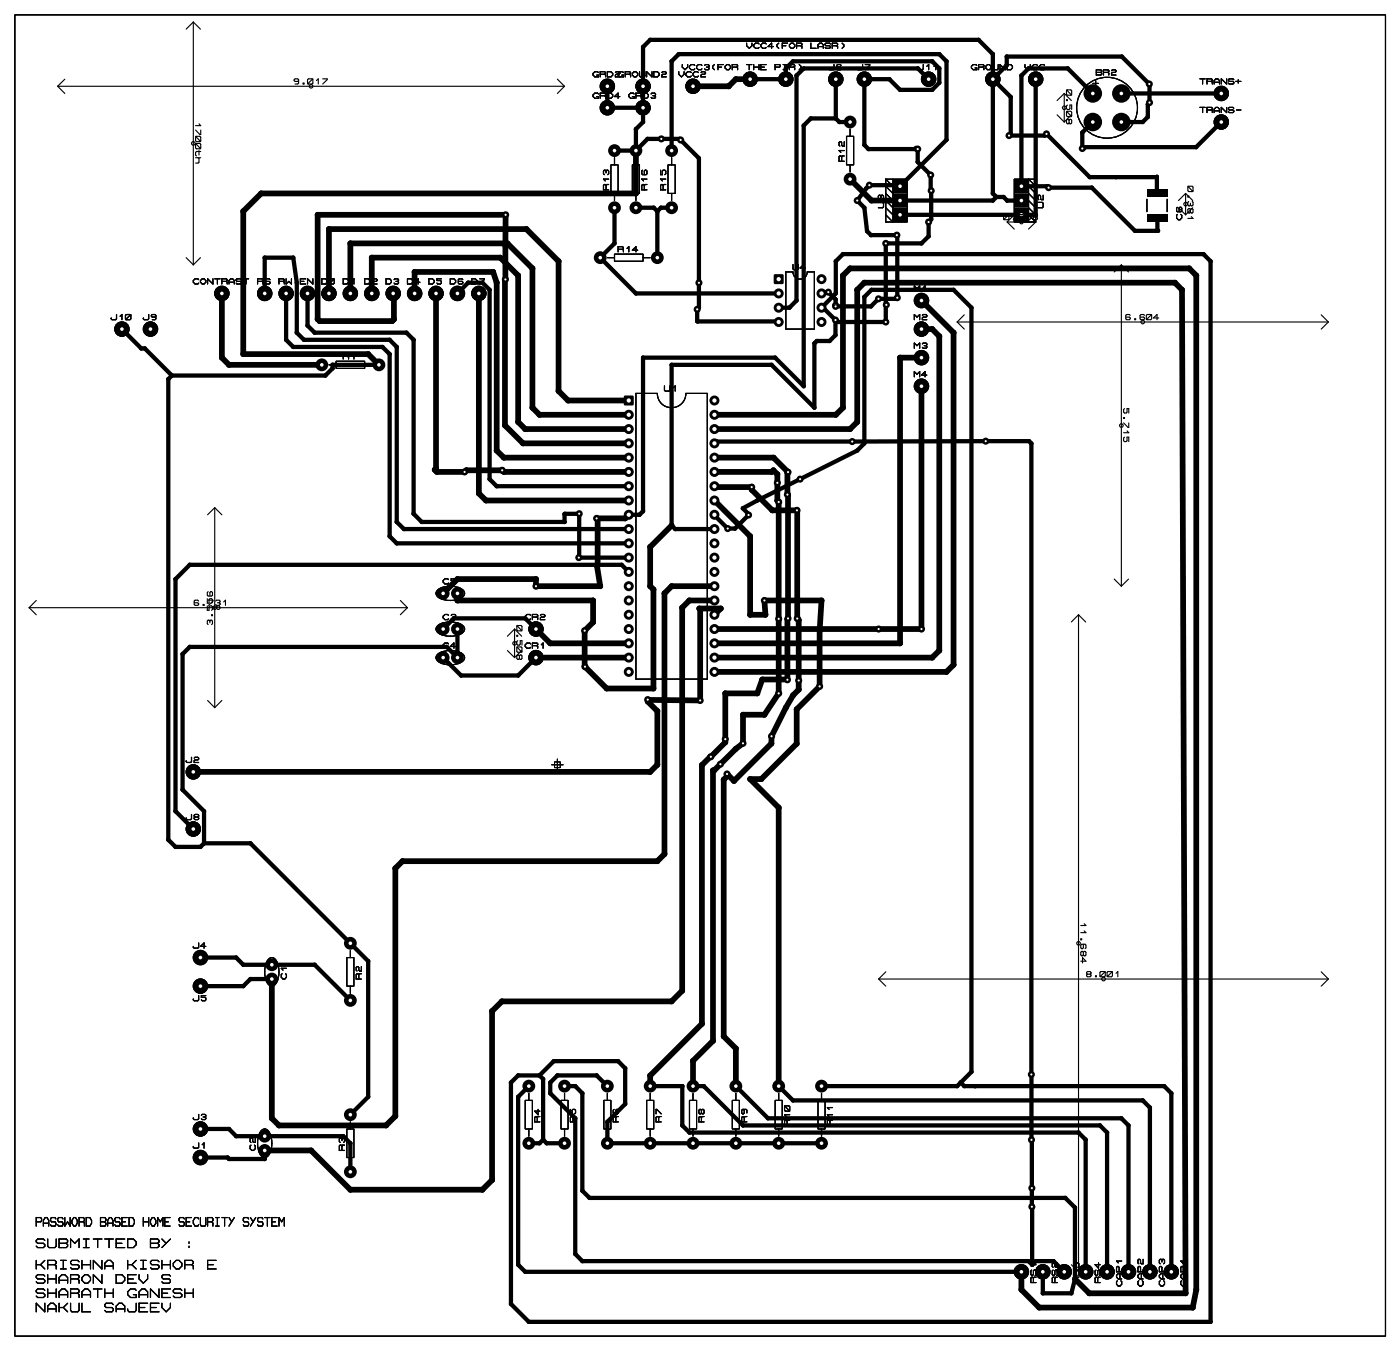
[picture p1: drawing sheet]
<svg xmlns="http://www.w3.org/2000/svg" width="249mm" height="240mm" viewBox="0 0 249 240" stroke-linecap="round" stroke-linejoin="round" font-family="sans-serif">
<path d="M204 33.7h3.6v1.3h-3.6zM204 38h3.6v1.3h-3.6z" fill="#000"/>
<g fill="none" stroke="#000" stroke-width=".2">
<path d="M2.6 2.6h243.9v235h-243.9zM106.5 12.9l-.2-.2h-.5l-.3 .4v.3l.3 .3h.7v-.3h-.4M106.5 16.7l-.2-.1h-.5l-.3 .3v.3l.3 .3h.7v-.3h-.4M106.8 13.2h.8M106.8 17h.8M107.6 13.2l.1-.1-.1-.4h-.8v1M107.6 17l.1-.1-.1-.3h-.8v.9M107.6 13.2l.1 .2v.3M107.6 17l.1 .2v.3M108 12.7h.7l.3 .4v.3l-.3 .3h-.7zM108 16.6h.7l.3 .3v.3l-.3 .3h-.7zM109.5 12.9l.1-.2h.5l.2 .2-.2 .3h-.5l-.1 .2v.3h1.4v-.3h-.3"/>
<path d="M110.3 17.2h-1l.7-.6v.9M110.9 12.9l-.2-.2h-.4l-.3 .4v.3l.3 .3M111.2 13.2h.8M112 13.2l.2-.1-.2-.4h-.8v1M112 13.2l.2 .2v.3M112.5 13.1l.3-.4h.3l.3 .4v.3l-.3 .3h-.3l-.3-.3zM112.8 16.7l-.2-.1h-.4l-.3 .3v.3l.3 .3h.6v-.3h-.3M113.1 17h.8M113.8 12.7v.8l.1 .2h.7l.1-.2v-.8M113.9 17l.2-.1-.2-.3h-.8v.9M113.9 17l.2 .2v.3M114.4 16.6h.6l.3 .3v.3l-.3 .3h-.6z"/>
<path d="M115.8 16.7l.2-.1h.5l.1 .1-.1 .3M116 12.7v1l-1-1v1M116.1 17h.4M116.3 12.7h.6l.4 .4v.3l-.4 .3h-.6zM116.5 17l.1 .2-.1 .3h-.5l-.2-.2M117.7 12.9l.2-.2h.5l.1 .2-.1 .3h-.5l-.2 .2v.3h.8M120.7 12.7v.5l.5 .5 .5-.5v-.5M121.4 11.5v.4l.5 .5 .4-.5v-.4M123 12.9l-.2-.2h-.5l-.3 .4v.3l.3 .3h.5l.2-.2M123.6 11.6l-.2-.1h-.4l-.4 .3v.3l.4 .3h.4l.2-.2M124.2 12.9l-.1-.2h-.5l-.3 .4v.3l.3 .3h.5l.1-.2M124.7 12.9l.2-.2h.4l.2 .2-.2 .3h-.4l-.2 .2v.3h.8"/>
<path d="M124.9 11.6l-.2-.1h-.5l-.3 .3v.3l.3 .3h.5l.2-.2M125.3 11.6l.2-.1h.5l.1 .1-.1 .3M125.7 11.9h.3M126 11.9l.1 .2-.1 .3h-.5l-.2-.2M127.1 11.5l-.3 .3v.3l.3 .3M127.7 11.9h.7M128.7 11.5h-1v.9M129 11.8l.3-.3h.3l.3 .3v.3l-.3 .3h-.3l-.3-.3zM130.3 11.9h.8M131.1 11.9l.1-.1-.1-.3h-.8v.9M131.1 11.9l.1 .2v.3M132.8 11.5h1"/>
<path d="M132.8 7.7v.4l.5 .5 .5-.5v-.4M133.3 11.5v.9M134.1 11.9h.9M134.1 11.5v.9M135 11.5v.9M135 7.8l-.1-.1h-.5l-.3 .3v.3l.3 .3h.5l.1-.2M135.3 11.9h.7M136.3 11.5h-1v.9h1M136.3 7.8l-.2-.1h-.4l-.3 .3v.3l.3 .3h.4l.2-.2M137.6 8.3h-1l.7-.6v.9M137.9 11.9h.8l.1-.3-.1-.1h-.8v.9M138.5 7.7l-.3 .3v.3l.3 .3"/>
<path d="M139.2 8.1h.6M139.3 12.4h.6M139.3 11.5h.6M139.6 11.5v.9M140.1 7.7h-.9v.9M140.4 11.9h.8M140.4 8l.4-.3h.3l.3 .3v.3l-.3 .3h-.3l-.4-.3zM141.2 11.9l.2-.1-.2-.3h-.8v.9M141.2 11.9l.2 .2v.3M141.7 8.1h.8M142.2 11.5l.3 .3v.3l-.3 .3M142.5 8.1l.2-.1-.2-.3h-.8v.9"/>
<path d="M142.5 8.1l.2 .2v.3M144.2 7.7v.9h1M145.5 8.6v-.6l.3-.3h.4l.3 .3v.6M145.5 8.3h1M147.7 7.8l-.1-.1h-.7l-.1 .1 .1 .3h.7l.1 .2-.1 .3h-.7l-.1-.2M148.1 8.1h.7M148.4 11.5v.7l-.2 .2h-.6l-.2-.3M148.8 8.1l.2-.1-.2-.3h-.7v.9M148.8 8.1l.2 .2v.3M149.6 11.6l-.1-.1h-.5l-.2 .1v.6l.2 .2h.5l.1-.2-.1-.3h-.7M149.8 7.7l.3 .3v.3l-.3 .3M153.4 11.5v.7l-.1 .2h-.6l-.2-.3"/>
<path d="M153.9 11.5h.8v.1l-.8 .8M164.2 11.5v.7l-.1 .2h-.6l-.2-.3M164.9 11.8l.3-.3v.9M166.2 11.8l.3-.3v.9M173.8 11.6l-.2-.1h-.5l-.3 .3v.3l.3 .3h.7v-.3h-.3M174.1 11.9h.8M174.9 11.9l.1-.1-.1-.3h-.8v.9M174.9 11.9l.1 .2v.3M175.4 11.8l.3-.3h.3l.3 .3v.3l-.3 .3h-.3l-.3-.3zM176.6 11.5v.7l.2 .2h.6l.2-.2v-.7M178.8 11.5v.9l-.9-.9v.9M179.2 11.5h.6l.3 .3v.3l-.3 .3h-.6z"/>
<path d="M182.3 11.5v.4l.5 .5 .5-.5v-.4M184.6 11.6l-.2-.1h-.5l-.3 .3v.3l.3 .3h.5l.2-.2M185.8 11.6l-.1-.1h-.5l-.3 .3v.3l.3 .3h.5l.1-.2M194.4 14.8h1M194.9 14.3v1M195 12.4h.8l.2 .2-.2 .3 .2 .3-.2 .1h-.8zM195 12.9h.8M196.3 12.9h.8M197.1 12.9l.2-.2-.2-.3h-.8v.9M197.1 12.9l.2 .1v.3M197.7 12.6l.2-.2h.5l.1 .2-.1 .3h-.5l-.2 .1v.3h.8M213.5 14h.9"/>
<path d="M213.5 19.1h.9M213.9 14v.9M213.9 19.1v.9M214.7 14.5h.8M214.7 19.6h.8M215.5 14.5l.2-.2-.2-.3h-.8v.9M215.5 19.6l.2-.2-.2-.3h-.8v.9M215.5 14.5l.2 .1v.3M215.5 19.6l.2 .1v.3M216 14.9v-.6l.3-.3h.3l.3 .3v.6M216 14.6h.9M216 19.7h.9"/>
<path d="M218.2 14v.9l-.9-.9v.9M218.2 19.1v.9l-.9-.9v.9M219.5 14.2l-.2-.2h-.6l-.2 .2 .2 .3h.6l.2 .1-.2 .3h-.6l-.2-.1M219.5 19.2l-.2-.1h-.6l-.2 .1 .2 .4h.6l.2 .1-.2 .3h-.6l-.2-.1M219.8 14.5h1M220 19.6h.8M220.3 14.2v.6M107.8 33l-.1-.2-.3 .2v.8h.9M107.8 30.4l-.1-.1-.3 .1v.5l.1 .2M107.8 30.4v.3M107.8 33v.8M107.8 30.4l.2-.1 .3 .1v.5l-.2 .2"/>
<path d="M108.3 31.8h-.9l.3 .4M108.3 32.8h-.3l-.2 .2M108.7 29.3h1.3v5.1h-1.3zM109.3 28v1.3M109.3 34.4v1.3M112.5 29.3h1.3v5.1h-1.3zM113.1 28v1.3M113.1 34.4v1.3M114.3 30.3l-.1 .1v.5l.1 .2h.6l.2-.2v-.5l-.2-.1-.3 .1v.7M114.6 33l-.1-.2-.3 .2v.8h.9M114.6 33v.8M115.1 31.8h-.9l.3 .4"/>
<path d="M115.1 32.8h-.3l-.2 .2M117.5 30.3v.8h.3v-.7l.2-.1h.3l.1 .1v.5l-.1 .2M118 33l-.2-.2-.3 .2v.8h.9M118 33v.8M118.4 31.8h-.9l.3 .4M118.4 32.8h-.3l-.1 .2M118.8 29.3h1.3v5.1h-1.3zM119.5 28v1.3M119.5 34.4v1.3M149.7 27.9l-.1-.2-.3 .2v.8h.9M149.7 27.9v.8M150.2 25.2v.8h-.3l-.2-.2v-.5l-.1-.1-.3 .1v.5l.1 .2"/>
<path d="M150.2 27.7h-.3l-.2 .2M150.2 26.8h-.9l.3 .3M150.6 24.2h1.3v5.1h-1.3zM151.2 23v1.2M151.2 29.3v1.3M156.3 36h.7l.2 .1v.7l-.2 .1h-.7M156.7 34.9l-.1-.2-.3 .2v.4l.1 .2M156.7 34.9l.2-.2 .3 .2v.4l-.2 .2M156.7 34.9v.3M157.6 31.9h1.2M157.6 31.9v7.6h1.2l-1.2-1.3M157.6 36.9l1.2 1.3"/>
<path d="M157.6 35.7l1.2 1.2M157.6 34.4l1.2 1.3M157.6 33.1l1.2 1.3M157.6 31.9l1.2 1.2M158.8 31.9h2.6v7.6h-2.6zM180.4 31.9h2.6v7.6h-2.6zM183 39.5h1.2M183 33.1l1.2 1.3M183 34.4l1.2 1.3M183 35.7l1.2 1.2M183 36.9l1.2 1.3M183 38.2l1.2 1.3"/>
<path d="M184.2 33.1l-1.2-1.2h1.2v7.6M184.7 36h.7l.2 .1v.7l-.2 .1h-.7M185.6 34.7v.8h-.3l-.2-.2v-.4l-.1-.2-.3 .2v.4l.1 .2M204 35.4v2.2M207.6 35.4v2.2M209.5 38.1l-.2 .2v.5l.3 .3h.3l.3-.3v-.5l-.1-.2M209.5 36.9l-.2 .1v.5l.2 .1h.6l.1-.1v-.5l-.1-.1-.3 .1v.6M216 20v-.6l.3-.3h.3l.3 .3v.6M20.7 55.9v.8l-.1 .1h-.7l-.1-.3M21.4 56.2l.3-.3v.9M22.3 56.1l.2-.2h.6l.2 .2v.6l-.2 .1h-.6l-.2-.1zM23.3 55.9l-1 .9"/>
<path d="M26.4 55.9v.8l-.1 .1h-.6l-.2-.3M27.7 56.2l-.1 .2h-.5l-.2-.3 .2-.2h.5l.1 .2v.6l-.1 .1h-.5M35.3 49.7l-.1-.1h-.5l-.3 .3v.3l.3 .3h.5l.1-.2M35.7 49.9l.3-.3h.3l.3 .3v.3l-.3 .3h-.3l-.3-.3zM37.9 49.6v.9l-1-.9v.9M38.2 49.6h.9M38.7 49.6v.9M39.5 50h.8M40.3 50l.1-.1-.1-.3h-.8v.9M40.3 50l.1 .2v.3M40.7 50.5v-.6l.4-.3h.3l.3 .3v.6M40.7 50.2h1"/>
<path d="M43 49.7l-.2-.1h-.6l-.2 .1 .2 .3h.6l.2 .2-.2 .3h-.6l-.2-.2M43.3 49.6h.9M43.8 49.6v.9M45.8 50h.8M46.6 50l.2-.1-.2-.3h-.8v.9M46.6 50l.2 .2v.3M48 49.7l-.1-.1h-.7l-.1 .1 .1 .3h.7l.1 .2-.1 .3h-.7l-.1-.2M49.6 50h.8M50.4 50l.2-.1-.2-.3h-.8v.9M50.4 50l.2 .2v.3M50.9 49.6v.9l.5-.5 .4 .5v-.9M53.4 50h.7"/>
<path d="M54.4 49.6h-1v.9h1M55.7 49.6v.9l-1-.9v.9M57.2 49.6h.7l.3 .3v.3l-.3 .3h-.7zM58.5 49.7l.2-.1h.6l.2 .1v.6l-.2 .2h-.6l-.2-.2zM59.5 49.6l-1 .9M61.1 49.6h.6l.3 .3v.3l-.3 .3h-.6zM62.6 49.9l.4-.3v.9M64.9 49.6h.6l.3 .3v.3l-.3 .3h-.6zM66.3 49.7l.2-.1h.4l.2 .1-.2 .3h-.4l-.2 .2v.3h.8M68.7 49.6h.6l.3 .3v.3l-.3 .3h-.6zM70.1 49.7l.2-.1h.4l.2 .1-.2 .3M70.4 50h.3"/>
<path d="M70.7 50l.2 .2-.2 .3h-.4l-.2-.2M72.5 49.6h.6l.3 .3v.3l-.3 .3h-.6zM74.7 50.2h-.9l.6-.6v.9M76.3 49.6h.6l.3 .3v.3l-.3 .3h-.6zM78.5 49.6h-.8v.3h.7l.1 .1v.3l-.1 .2h-.5l-.2-.2M80.1 49.6h.6l.4 .3v.3l-.4 .3h-.6zM82.3 49.7l-.1-.1h-.5l-.2 .1v.6l.2 .2h.5l.1-.2-.1-.3h-.7M83.9 49.6h.7l.3 .3v.3l-.3 .3h-.7zM85.3 49.6h.8v.1l-.8 .8M108 45.8h1.3M109.3 45.2h5.1v1.3h-5.1zM110 44.3h.7"/>
<path d="M110.7 44.3l.2-.1-.2-.3h-.7v.9M110.7 44.3l.2 .2v.3M111.5 44.2l.4-.3v.9M113.4 44.5h-.9l.6-.6v.9M114.4 45.8h1.3M139.8 48.4h1.3a1.27 1.27 0 0 0 1.2 1.2 1.27 1.27 0 0 0 1.3-1.2h1.3v10.1h-5.1zM141.1 47v.8l.1 .2h.7l.1-.2v-.8M143.3 47.6h-1l.7-.6v1M162.7 51.8v-1l.4 .5 .5-.5v1M162.7 56.8v-.9l.4 .5 .5-.5v.9M164.1 56.1l.1-.2h.5l.2 .2-.2 .3h-.5l-.1 .1v.3h.8M164.2 51.2l.4-.4v1"/>
<path d="M58.5 64.9h1.3M59.8 64.2h5.1v1.3h-5.1zM61.1 63.4h.7M61.8 63.4l.2-.2-.2-.3h-.7v.9M61.8 63.4l.2 .1v.3M62.6 63.2l.4-.3v.9M64.9 64.9h1.2M113.1 70h3.8a2.54 2.54 0 0 0 2.6 2.5 2.54 2.54 0 0 0 2.5-2.5h3.8v50.8h-12.7zM118.2 68.6v.8l.2 .1h.6l.2-.1v-.8M119.8 68.9l.3-.3v.9M162.7 61.9v-.9l.4 .5 .5-.5v.9M162.7 67v-.9l.4 .4 .5-.4v.9"/>
<path d="M164.1 61.2l.1-.2h.5l.2 .2-.2 .3M164.4 61.5h.3M164.7 61.5l.2 .1-.2 .3h-.5l-.1-.1M164.9 66.7h-1l.7-.6v.9M77.9 111.2a4.2 4.2 0 0 1 4.4 0 .87 .87 0 0 1 .3 .9 .87 .87 0 0 1-.7 .7 3.8 3.8 0 0 1-4.2-.6l-.1-.3zM77.9 116.3a4.2 4.2 0 0 1 4.4 0 .87 .87 0 0 1 .3 .9 .87 .87 0 0 1-.7 .6 3.8 3.8 0 0 1-4.2-.5l-.1-.4zM77.9 104.9a4.2 4.2 0 0 1 4.4 0 .87 .87 0 0 1 .3 .9 .87 .87 0 0 1-.7 .6 3.9 3.9 0 0 1-4.2-.5l-.1-.4zM79.8 109.4l-.2-.1h-.4l-.4 .3v.3l.4 .3h.4l.2-.2M79.8 114.5l-.2-.2h-.4l-.4 .4v.3l.4 .3h.4l.2-.2M79.8 103.1l-.2-.2h-.4l-.4 .3v.3l.4 .3h.4l.2-.1M80.3 109.4l.1-.1h.5l.2 .1-.2 .3M80.6 109.7h.3"/>
<path d="M80.9 109.7l.2 .2-.2 .3h-.5l-.1-.2M81.1 102.9h-.8v.3h.6l.2 .2v.3l-.2 .1h-.5l-.1-.1M81.1 115h-1l.6-.7v1M94.4 114.5l-.2-.2h-.4l-.4 .4v.3l.4 .3h.4l.2-.2M94.4 109.4l-.2-.1h-.4l-.4 .3v.3l.4 .3h.4l.2-.2M94.7 114.8h.8M94.7 109.7h.8M95.5 114.8l.2-.1-.2-.4h-.8v1M95.5 109.7l.2-.1-.2-.3h-.8v.9M95.5 109.7l.2 .2v.3M95.5 114.8l.2 .2v.3M96.1 109.4l.2-.1h.5l.1 .1-.1 .3h-.5l-.2 .2v.3h.8"/>
<path d="M96.3 114.7l.3-.4v1M34.1 134.7v.7l-.2 .2h-.6l-.2-.3M34.5 134.8l.2-.1h.5l.1 .1-.1 .3h-.5l-.2 .2v.3h.8M34.1 144.8v.8l-.2 .1h-.6l-.2-.3M34.7 145.3l-.2-.2 .2-.3h.5l.1 .2-.1 .3M34.7 145.3l-.2 .1 .2 .3h.5l.1-.1-.1-.3M34.7 145.3h.5M35.3 167.7v.7l-.1 .2h-.7l-.1-.3M35.3 177v.8l-.1 .2h-.7l-.1-.4M36.6 168.3h-.9l.6-.6v.9M36.6 177h-.8v.3h.6l.2 .2v.3l-.2 .2h-.4l-.2-.2M47.7 170.6a.86 .86 0 0 1 .9-.3 .86 .86 0 0 1 .7 .7 3.8 3.8 0 0 1-.6 4.3 .93 .93 0 0 1-1.2-.7 4.4 4.4 0 0 1 .2-4z"/>
<path d="M50.2 173.1l-.2 .2v.5l.3 .3h.3l.4-.3v-.5l-.2-.2M51 172.2h-1l.3 .3M61.7 170.3h1.3v5.1h-1.3zM62.3 169v1.3M62.3 175.4v1.2M63.8 173.3l-.1-.2-.3 .2v.8h.9M63.8 173.3v.8M64.3 171.9v.8h-.3l-.2-.2v-.5l-.3-.1-.1 .1v.5l.1 .2M64.3 173.1h-.3l-.2 .2M35.3 198.2v.7l-.1 .2h-.7l-.1-.3M35.8 198.3l.2-.1h.4l.2 .1-.2 .3M36.1 198.6h.3"/>
<path d="M36.4 198.6l.2 .2-.2 .3h-.4l-.2-.2M62.3 199.5v1.3M93.4 195.7h1.3v5.1h-1.3zM94.1 194.4v1.3M95.6 198.7l-.2-.2-.3 .2v.8h.9M95.6 198.7v.8M95.7 197.3v.9l-.6-.6h.9M96 198.5h-.3l-.1 .2M99.8 195.7h1.3v5.1h-1.3zM100.4 194.4v1.3M101.5 197.3v.8h.3v-.7l.1-.1h.3l.2 .1v.5l-.2 .2M101.9 198.7l-.1-.2-.3 .2v.8h.9"/>
<path d="M101.9 198.7v.8M102.4 198.5h-.3l-.2 .2M107.4 195.7h1.3v5.1h-1.3zM108 194.4v1.3M109.2 197.3l-.1 .1v.5l.1 .2h.6l.2-.2v-.5l-.2-.1-.3 .1v.7M109.5 198.7l-.1-.2-.3 .2v.8h.9M109.5 198.7v.8M110 198.5h-.3l-.2 .2M115 195.7h1.3v5.1h-1.3zM115.7 194.4v1.3M116.7 198.1v-.8h.2l.7 .8M117.2 198.7l-.2-.2-.3 .2v.8h.9"/>
<path d="M117.2 198.7v.8M117.6 198.5h-.3l-.1 .2M122.7 195.7h1.2v5.1h-1.2zM123.3 194.4v1.3M124.8 198.7l-.2-.2-.3 .2v.8h.9M124.8 197.4l-.2-.1-.3 .1v.5l.2 .2 .3-.2M124.8 197.4l.1-.1 .3 .1v.5l-.1 .2-.3-.2M124.8 197.4v.5M124.8 198.7v.8M125.2 198.5h-.3l-.1 .2M130.3 195.7h1.2v5.1h-1.2zM130.9 194.4v1.3"/>
<path d="M132.3 197.3l.1 .1v.5l-.3 .2-.2-.2v-.5l.2-.1h.6l.2 .1v.5M132.4 198.7l-.1-.2-.4 .2v.8h1M132.4 198.7v.8M132.9 198.5h-.3l-.2 .2M137.9 195.7h1.3v5.1h-1.3zM138.5 194.4v1.3M139.6 196.6l.9 1M139.7 196.6h.6l.2 .2v.6l-.2 .2h-.6l-.1-.2v-.6zM140 199.3l-.1-.1-.3 .1v.8h.9M140 199.3v.8M140.5 199.2h-.3l-.2 .1M140.5 198.2h-.9l.3 .3"/>
<path d="M145.5 195.7h1.3v5.1h-1.3zM146.1 194.4v1.3M147.6 199.3l-.1-.1-.3 .1v.8h.9M147.6 199.3v.8M148.1 199.2h-.3l-.2 .1M148.1 198.2h-.9l.3 .3M148.1 196.9h-.9l.3 .4M6.4 217.3h.8l.2-.3-.2-.5h-.8v1.5M7.7 218v-1l.3-.5h.4l.3 .5v1M7.7 217.5h1M9.9 216.8l-.1-.3h-.7l-.1 .5 .1 .3h.7l.1 .5-.1 .2h-.7l-.1-.2M11.2 216.8l-.2-.3h-.6l-.1 .3 .1 .5h.6l.2 .2-.2 .5h-.6l-.1-.2"/>
<path d="M11.5 216.5v1.5l.5-.7 .5 .7v-1.5M13.1 216.5h.3l.3 .5v.5l-.3 .5h-.3l-.3-.5v-.5zM14.1 217.3h.8M14.9 217.3l.1-.3-.1-.5h-.8v1.5M14.9 217.3l.1 .2v.5M15.3 216.5h.7l.3 .5v.5l-.3 .5h-.7zM17.9 216.5h.8l.1 .3-.1 .5 .1 .5-.1 .2h-.8zM17.9 217.3h.8M19.1 218v-1l.4-.5h.3l.3 .5v1M19.1 217.5h1M21.4 216.8l-.2-.3h-.6l-.2 .5 .2 .3h.6l.2 .5-.2 .2h-.6l-.2-.2M21.7 217.3h.6"/>
<path d="M22.6 216.5h-.9v1.5h.9M23 216.5h.6l.3 .5v.5l-.3 .5h-.6zM25.5 216.5v1.5M25.5 217.3h.9M26.4 216.5v1.5M27.1 216.5h.3l.3 .5v.5l-.3 .5h-.3l-.3-.5v-.5zM28 218v-1.5l.5 .8 .5-.8v1.5M29.3 217.3h.6M30.3 216.5h-1v1.5h1M32.8 216.8l-.2-.3h-.6l-.2 .5 .2 .3h.6l.2 .5-.2 .2h-.6l-.2-.2M33.1 217.3h.7M34.1 216.5h-1v1.5h1"/>
<path d="M35.3 203.2v.8l-.1 .2h-.7l-.1-.3M35.3 216.8l-.1-.3h-.5l-.3 .5v.5l.3 .5h.5l.1-.2M35.7 216.5v1.3l.1 .2h.6l.2-.2v-1.3M36 203.6l.3-.4v1M36.9 217.3h.8M37.7 217.3l.2-.3-.2-.5h-.8v1.5M37.7 217.3l.2 .2v.5M38.4 216.5h.6M38.4 218h.6M38.7 216.5v1.5M39.5 216.5h.9M39.9 216.5v1.5"/>
<path d="M40.7 216.5l.5 .8M41.7 216.5l-1 1.5M44.2 216.8l-.1-.3h-.7l-.1 .5 .1 .3h.7l.1 .5-.1 .2h-.7l-.1-.2M44.5 216.5l.5 .8M44.6 203.6l-.1 .2v.5l.3 .3h.3l.3-.3v-.5l-.1-.2M45.4 202.4v.7h-.3l-.1-.1v-.5l-.4-.1-.1 .1v.5l.1 .1M45.5 216.5l-1 1.5M46.4 201.1a.86 .86 0 0 1 .9-.3 .86 .86 0 0 1 .7 .7 3.8 3.8 0 0 1-.6 4.3 .93 .93 0 0 1-1.2-.7 4.4 4.4 0 0 1 .2-4zM46.8 216.8l-.2-.3h-.6l-.2 .3 .2 .5h.6l.2 .2-.2 .5h-.6l-.2-.2M47.1 216.5h.9M47.6 216.5v1.5M48.4 217.3h.6"/>
<path d="M49.3 216.5h-.9v1.5h.9M49.6 218v-1.5l.5 .8 .5-.8v1.5M60.8 203.8l-.1-.2-.3 .2v.8h.9M60.8 202.5l-.1-.1-.3 .1v.5l.1 .1M60.8 202.5l.2-.1 .3 .1v.5l-.2 .1M60.8 202.5v.3M60.8 203.8v.8M61.3 203.6h-.3l-.2 .2M61.7 200.8h1.3v5h-1.3zM62.3 205.8v1.3M94.1 200.8v1.2M100.4 200.8v1.2"/>
<path d="M108 200.8v1.2M115.7 200.8v1.2M123.3 200.8v1.2M130.9 200.8v1.2M138.5 200.8v1.2M146.1 200.8v1.2M6.4 224.9h.8M6.4 224.1v1.5M7.2 224.9l.8 .7M8 226.9l-.3-.2h-1l-.3 .2v.3l.3 .2h1l.3 .3v.2l-.3 .3h-1l-.3-.3M8 220.6l-.3-.3h-1l-.3 .3v.2l.3 .3h1l.3 .2v.3l-.3 .2h-1l-.3-.2M8 229.5l-.3-.3h-1l-.3 .3v.2l.3 .3h1l.3 .2v.3l-.3 .2h-1l-.3-.2"/>
<path d="M8 231.7v1.6l-1.6-1.6v1.6M8 224.1l-.8 .8M8.5 224.9h1.2M8.5 227.4h1.5M8.5 220.3v1.3l.2 .2h1l.3-.2v-1.3M8.5 226.7v1.5M8.5 229.2v1.5M8.5 233.3v-1l.5-.6h.5l.5 .6v1M8.5 230h1.5M8.5 232.8h1.5M9.7 224.9l.3 .2v.5M9.7 224.9l.3-.3v-.2l-.3-.3h-1.2v1.5"/>
<path d="M10 226.7v1.5M10 229.2v1.5M10.5 220.3h1.3l.2 .3v.2l-.2 .3 .2 .2v.3l-.2 .2h-1.3zM10.5 221.1h1.3M10.5 228.2v-1l.5-.5h.5l.5 .5v1M10.5 230.7v-1l.5-.5h.5l.5 .5v1M10.5 231.7v1.6M10.5 227.7h1.5M10.5 230.2h1.5M10.5 232.5h.8M10.8 224.1h1M10.8 225.6h1"/>
<path d="M11.3 224.1v1.5M11.3 232.5l.7 .8M12 231.7l-.7 .8M12.5 227.4h1.3M12.5 221.8v-1.5l.8 .8 .8-.8v1.5M12.5 231.7v1.3l.3 .3h1l.3-.3v-1.3M12.5 230h1.3M13.8 227.4l.3-.2v-.3l-.3-.2h-1.3v1.5M13.8 227.4l.3 .3v.5M13.8 230l.3-.3v-.2l-.3-.3h-1.3v1.5M13.8 230l.3 .2v.5M14.1 224.4l-.3-.3h-1l-.3 .3v.2l.3 .3h1l.3 .2v.3l-.3 .2h-1l-.3-.2"/>
<path d="M14.6 224.9h1.5M14.6 227.2l.5-.5h.5l.5 .5v.5l-.5 .5h-.5l-.5-.5zM14.6 230.7v-1l.5-.5h.5l.5 .5v1M14.6 224.1v1.5M14.6 231.7v1.6h1.5M14.6 230.2h1.5M14.8 221.8h1M14.8 220.3h1M15.3 220.3v1.5M16.1 224.1v1.5M16.6 220.3h1.5M16.6 229.2h1.5"/>
<path d="M17.4 220.3v1.5M17.4 229.2v1.5M18.1 224.1v1.5l-1.5-1.5v1.5M18.1 226.7v1.5l-1.5-1.5v1.5M18.6 220.3h1.6M18.6 230h1.6M18.6 225.6v-1l.5-.5h.6l.5 .5v1M18.6 229.2v1.5M18.6 225.1h1.6M19.4 220.3v1.5M20.2 232l-.3-.3h-1l-.3 .3v.3l.3 .2h1l.3 .3v.2l-.3 .3h-1l-.3-.3M20.2 229.2v1.5"/>
<path d="M20.7 221.1h1M20.7 226.7h1l.5 .5v.5l-.5 .5h-1zM20.7 233.3v-1l.5-.6h.5l.5 .6v1M20.7 232.8h1.5M22.2 220.3h-1.5v1.5h1.5M22.7 224.9h.8M22.7 227.4h1M22.7 220.3h1l.5 .5v.5l-.5 .5h-1zM22.7 224.1v1.5M23.5 224.9l.7 .7M24.2 226.7h-1.5v1.5h1.5M24.2 229.5l-.2-.3h-.8l-.5 .5v.5l.5 .5h1v-.5h-.5"/>
<path d="M24.2 231.7v1.3l-.2 .3h-1l-.3-.3v-.2M24.2 224.1l-.7 .8M24.7 226.7v.7l.8 .8 .8-.8v-.7M24.7 230.7v-1l.5-.5h.6l.5 .5v1M24.7 230.2h1.6M24.7 232.5h1.1M25 224.1h1M25 225.6h1M25.5 224.1v1.5M26.3 231.7h-1.6v1.6h1.6M26.8 220.3h1.2l.3 .3v.2l-.3 .3 .3 .2v.3l-.3 .2h-1.2zM26.8 221.1h1.2"/>
<path d="M26.8 232.5h1M28.3 224.4l-.3-.3h-1l-.2 .3v.2l.2 .3h1l.3 .2v.3l-.3 .2h-1l-.2-.2M28.3 229.2v1.5l-1.5-1.5v1.5M28.3 231.7h-1.5v1.6h1.5M28.8 224.9h1.5M28.8 220.3l.8 .8M28.8 231.7v.8l.8 .8 .7-.8v-.8M28.8 224.1v1.5M28.8 230h1M30.3 226.9l-.2-.2h-1.1l-.2 .2v.3l.2 .2h1.1l.2 .3v.2l-.2 .3h-1.1l-.2-.3M30.3 220.3l-1.5 1.5M30.3 224.1v1.5"/>
<path d="M30.3 229.2h-1.5v1.5h1.5M31.3 224.1h.5l.5 .5v.5l-.5 .5h-.5l-.5-.5v-.5zM32.3 229.5l-.2-.3h-1l-.3 .3v.2l.3 .3h1l.2 .2v.3l-.2 .2h-1l-.3-.2M32.9 224.9h1.2M32.9 230h1.5M32.9 229.2v1.5M33.6 220.8v.3M33.6 221.6v.2M34.1 224.9l.3-.3v-.2l-.3-.3h-1.2v1.5M34.1 224.9l.3 .2v.5M34.4 229.2v1.5M36.9 224.9h1"/>
<path d="M38.4 224.1h-1.5v1.5h1.5M183.5 225.8l-.1 .2v.6l.1 .2 .3-.2v-.6l.2-.2 .3 .2v.6l-.2 .2M183.8 227.3l-.1-.2-.3 .2v.8h.9M183.8 227.3v.8M184.3 227.1h-.3l-.2 .2M184.3 224.9h-.9l.3 .3M187.3 225.8l-.1 .2v.6l.1 .2 .4-.2v-.6l.1-.2 .3 .2v.6l-.1 .2M187.7 227.3l-.2-.2-.3 .2v.8h.9M187.7 227.3v.8M188.1 227.1h-.3l-.1 .2M188.1 224.6v.8h-.3l-.1-.2v-.5l-.4-.1-.1 .1v.5l.1 .2M191.2 225.8l-.2 .2v.6l.2 .2 .3-.2v-.6l.1-.2 .3 .2v.6l-.1 .2"/>
<path d="M191.5 227.3l-.2-.2-.3 .2v.8h.9M191.5 224.7l-.2-.1-.3 .1v.5l.2 .2M191.5 224.7l.1-.1 .3 .1v.5l-.1 .2M191.5 224.7v.3M191.5 227.3v.8M191.9 227.1h-.3l-.1 .2M195 225.8l-.2 .2v.6l.2 .2 .3-.2v-.6l.1-.2 .3 .2v.6l-.1 .2M195.3 227.3l-.2-.2-.3 .2v.8h.9M195.3 227.3v.8M195.4 224.6v.9l-.6-.6h.9M195.7 227.1h-.3l-.1 .2M198.8 227.7l-.2 .2v.5l.3 .3h.3l.3-.3v-.5l-.1-.2"/>
<path d="M199.1 226.2v-.8l-.3-.2-.2 .2v.8h.9M199.2 226.5v.9M199.5 226.5h-.6l-.3 .3v.3l.3 .3h.6M199.5 224.2h-.9l.3 .4M202.6 227.7l-.2 .2v.5l.3 .3h.3l.4-.3v-.5l-.2-.2M202.9 226.2v-.8l-.3-.2-.2 .2v.8h1M203 226.5v.9M203.4 226.5h-.7l-.3 .3v.3l.3 .3h.7M203.4 223.9v.8h-.4l-.1-.1v-.5l-.2-.2-.3 .2v.5l.2 .1M206.4 227.7l-.2 .2v.5l.4 .3h.3l.3-.3v-.5l-.2-.2M206.7 226.2v-.8l-.3-.2-.2 .2v.8h1M206.7 224.1l-.1-.2-.4 .2v.5l.2 .1"/>
<path d="M206.7 224.1l.2-.2 .3 .2v.5l-.2 .1M206.7 224.1v.3M206.9 226.5v.9M207.2 226.5h-.6l-.4 .3v.3l.4 .3h.6M210.2 227.7l-.1 .2v.5l.3 .3h.3l.3-.3v-.5l-.2-.2M210.5 226.2v-.8l-.3-.2-.1 .2v.8h.9M210.7 223.9v1l-.6-.7h.9M210.7 226.5v.9M211 226.5h-.6l-.3 .3v.3l.3 .3h.6"/>
<circle cx="108" cy="19.2" r="1.27"/>
<circle cx="108" cy="15.3" r="1.27"/>
<circle cx="108" cy="15.3" r=".64"/>
<circle cx="108" cy="19.2" r=".64"/>
<circle cx="114.4" cy="15.3" r="1.27"/>
<circle cx="114.4" cy="19.2" r="1.27"/>
<circle cx="114.4" cy="15.3" r=".64"/>
<circle cx="114.4" cy="19.2" r=".64"/>
<circle cx="123.3" cy="15.3" r="1.27"/>
<circle cx="123.3" cy="15.3" r=".64"/>
<circle cx="133.4" cy="14.1" r="1.27"/>
<circle cx="133.4" cy="14.1" r=".64"/>
<circle cx="139.8" cy="14.1" r="1.27"/>
<circle cx="139.8" cy="14.1" r=".64"/>
<circle cx="148.7" cy="14.1" r="1.27"/>
<circle cx="148.7" cy="14.1" r=".64"/>
<circle cx="153.8" cy="14.1" r="1.27"/>
<circle cx="153.8" cy="14.1" r=".64"/>
<circle cx="165.2" cy="14.1" r="1.27"/>
<circle cx="165.2" cy="14.1" r=".64"/>
<circle cx="176.6" cy="14.1" r="1.27"/>
<circle cx="176.6" cy="14.1" r=".64"/>
<circle cx="184.2" cy="14.1" r="1.27"/>
<circle cx="184.2" cy="14.1" r=".64"/>
<circle cx="196.9" cy="19.2" r="5.4"/>
<circle cx="217.3" cy="16.6" r="1.27"/>
<circle cx="217.3" cy="16.6" r=".64"/>
<circle cx="217.3" cy="21.7" r="1.27"/>
<circle cx="217.3" cy="21.7" r=".64"/>
<circle cx="21.7" cy="58.5" r="1.27"/>
<circle cx="21.7" cy="58.5" r=".64"/>
<circle cx="26.8" cy="58.5" r="1.27"/>
<circle cx="26.8" cy="58.5" r=".64"/>
<circle cx="39.5" cy="52.2" r="1.27"/>
<circle cx="39.5" cy="52.2" r=".64"/>
<circle cx="47.1" cy="52.2" r="1.27"/>
<circle cx="47.1" cy="52.2" r=".64"/>
<circle cx="50.9" cy="52.2" r="1.27"/>
<circle cx="50.9" cy="52.2" r=".64"/>
<circle cx="54.7" cy="52.2" r="1.27"/>
<circle cx="54.7" cy="52.2" r=".64"/>
<circle cx="58.5" cy="52.2" r="1.27"/>
<circle cx="58.5" cy="52.2" r=".64"/>
<circle cx="62.3" cy="52.2" r="1.27"/>
<circle cx="62.3" cy="52.2" r=".64"/>
<circle cx="66.1" cy="52.2" r="1.27"/>
<circle cx="66.1" cy="52.2" r=".64"/>
<circle cx="69.9" cy="52.2" r="1.27"/>
<circle cx="69.9" cy="52.2" r=".64"/>
<circle cx="73.8" cy="52.2" r="1.27"/>
<circle cx="73.8" cy="52.2" r=".64"/>
<circle cx="77.6" cy="52.2" r="1.27"/>
<circle cx="77.6" cy="52.2" r=".64"/>
<circle cx="81.4" cy="52.2" r="1.27"/>
<circle cx="81.4" cy="52.2" r=".64"/>
<circle cx="85.2" cy="52.2" r="1.27"/>
<circle cx="85.2" cy="52.2" r=".64"/>
<circle cx="163.9" cy="58.5" r="1.27"/>
<circle cx="163.9" cy="53.4" r="1.27"/>
<circle cx="163.9" cy="58.5" r=".64"/>
<circle cx="163.9" cy="53.4" r=".64"/>
<circle cx="163.9" cy="63.6" r="1.27"/>
<circle cx="163.9" cy="68.7" r="1.27"/>
<circle cx="163.9" cy="63.6" r=".64"/>
<circle cx="163.9" cy="68.7" r=".64"/>
<circle cx="95.3" cy="116.9" r="1.27"/>
<circle cx="95.3" cy="111.9" r="1.27"/>
<circle cx="95.3" cy="116.9" r=".64"/>
<circle cx="95.3" cy="111.9" r=".64"/>
<circle cx="34.4" cy="137.3" r="1.27"/>
<circle cx="34.4" cy="137.3" r=".64"/>
<circle cx="34.4" cy="147.4" r="1.27"/>
<circle cx="34.4" cy="147.4" r=".64"/>
<circle cx="35.7" cy="175.4" r="1.27"/>
<circle cx="35.7" cy="170.3" r="1.27"/>
<circle cx="35.7" cy="175.4" r=".64"/>
<circle cx="35.7" cy="170.3" r=".64"/>
<circle cx="35.7" cy="205.8" r="1.27"/>
<circle cx="35.7" cy="200.8" r="1.27"/>
<circle cx="35.7" cy="205.8" r=".64"/>
<circle cx="35.7" cy="200.8" r=".64"/>
<circle cx="181.7" cy="226.2" r="1.27"/>
<circle cx="181.7" cy="226.2" r=".64"/>
<circle cx="185.5" cy="226.2" r="1.27"/>
<circle cx="185.5" cy="226.2" r=".64"/>
<circle cx="189.3" cy="226.2" r="1.27"/>
<circle cx="189.3" cy="226.2" r=".64"/>
<circle cx="193.1" cy="226.2" r="1.27"/>
<circle cx="193.1" cy="226.2" r=".64"/>
<circle cx="196.9" cy="226.2" r="1.27"/>
<circle cx="196.9" cy="226.2" r=".64"/>
<circle cx="200.8" cy="226.2" r="1.27"/>
<circle cx="200.8" cy="226.2" r=".64"/>
<circle cx="204.6" cy="226.2" r="1.27"/>
<circle cx="204.6" cy="226.2" r=".64"/>
<circle cx="208.4" cy="226.2" r="1.27"/>
<circle cx="208.4" cy="226.2" r=".64"/>
</g>
<path d="M98.1 136h2.1M98.6 135.5h1.1v1h-1.1zM99.2 135v2" fill="none" stroke="#000" stroke-width=".18"/>
<g fill="#000">
<path d="M158.9 37h2.4v2.4h-2.4z" fill-rule="evenodd"/>
<path d="M158.9 34.5h2.4v2.4h-2.4z" fill-rule="evenodd"/>
<path d="M158.9 31.9h2.4v2.4h-2.4z" fill-rule="evenodd"/>
<path d="M180.5 31.9h2.4v2.4h-2.4z" fill-rule="evenodd"/>
<path d="M180.5 34.5h2.4v2.4h-2.4z" fill-rule="evenodd"/>
<path d="M180.5 37h2.4v2.4h-2.4z" fill-rule="evenodd"/>
<path d="M204 33.7h3.6v1.3h-3.6z" fill-rule="evenodd"/>
<path d="M204 38h3.6v1.3h-3.6z" fill-rule="evenodd"/>
<path d="M137.7 48.8h1.6v1.7h-1.6z" fill-rule="evenodd"/>
<path d="M111 70.4h1.7v1.6h-1.7z" fill-rule="evenodd"/>
<circle cx="108" cy="19.2" r="1.27"/>
<circle cx="108" cy="15.3" r="1.27"/>
<circle cx="114.4" cy="15.3" r="1.27"/>
<circle cx="114.4" cy="19.2" r="1.27"/>
<circle cx="114.4" cy="8.4" r=".38"/>
<circle cx="115.7" cy="7.1" r=".38"/>
<circle cx="119.5" cy="10.9" r=".38"/>
<circle cx="120.7" cy="9.6" r=".38"/>
<circle cx="123.3" cy="15.3" r="1.27"/>
<circle cx="129.6" cy="15.3" r=".51"/>
<circle cx="130.9" cy="14.1" r=".51"/>
<circle cx="133.4" cy="14.1" r="1.27"/>
<circle cx="139.8" cy="14.1" r="1.27"/>
<circle cx="139.8" cy="12.2" r=".38"/>
<circle cx="141.1" cy="10.9" r=".38"/>
<circle cx="141.7" cy="13.4" r=".38"/>
<circle cx="143" cy="12.2" r=".38"/>
<circle cx="148.7" cy="14.1" r="1.27"/>
<circle cx="153.8" cy="14.1" r="1.27"/>
<circle cx="158.2" cy="14.1" r=".38"/>
<circle cx="160.1" cy="16" r=".38"/>
<circle cx="163.3" cy="12.2" r=".38"/>
<circle cx="165.2" cy="14.1" r="1.27"/>
<circle cx="165.8" cy="10.9" r=".38"/>
<circle cx="165.8" cy="16" r=".38"/>
<circle cx="167.1" cy="12.2" r=".38"/>
<circle cx="167.1" cy="9.6" r=".38"/>
<circle cx="167.1" cy="14.7" r=".38"/>
<circle cx="168.4" cy="10.9" r=".38"/>
<circle cx="174.1" cy="7.1" r=".38"/>
<circle cx="176.6" cy="14.1" r="1.27"/>
<circle cx="176.6" cy="9.6" r=".38"/>
<circle cx="176.6" cy="12.4" r=".38"/>
<circle cx="179.1" cy="11.6" r=".38"/>
<circle cx="179.1" cy="10.1" r=".38"/>
<circle cx="179.8" cy="17.2" r=".38"/>
<circle cx="181.7" cy="13.4" r=".38"/>
<circle cx="183" cy="12.2" r=".38"/>
<circle cx="184.2" cy="14.1" r="1.27"/>
<circle cx="190" cy="12.2" r=".38"/>
<circle cx="194.4" cy="16.6" r="1.65"/>
<circle cx="199.5" cy="16.6" r="1.65"/>
<circle cx="199.6" cy="10.1" r=".38"/>
<circle cx="204.2" cy="18.5" r=".38"/>
<circle cx="204.5" cy="14.9" r=".63"/>
<circle cx="204.5" cy="18.2" r=".63"/>
<circle cx="204.5" cy="15" r=".38"/>
<circle cx="217.3" cy="16.6" r="1.27"/>
<circle cx="43.3" cy="37.6" r=".51"/>
<circle cx="46.5" cy="34.4" r=".51"/>
<circle cx="56.5" cy="38.2" r=".51"/>
<circle cx="89.9" cy="38.2" r=".63"/>
<circle cx="109.3" cy="36.9" r="1.14"/>
<circle cx="109.3" cy="26.8" r="1.14"/>
<circle cx="113.1" cy="36.9" r="1.14"/>
<circle cx="113.1" cy="26.8" r="1.14"/>
<circle cx="113.1" cy="34.4" r=".51"/>
<circle cx="113.1" cy="23" r=".38"/>
<circle cx="114.4" cy="21.7" r=".38"/>
<circle cx="115.2" cy="24.7" r=".38"/>
<circle cx="116.3" cy="36.9" r=".38"/>
<circle cx="116.9" cy="37.6" r=".38"/>
<circle cx="117.6" cy="36.9" r=".38"/>
<circle cx="117.6" cy="24.7" r=".63"/>
<circle cx="119.5" cy="36.9" r="1.14"/>
<circle cx="119.5" cy="26.8" r="1.14"/>
<circle cx="120.9" cy="24.7" r=".38"/>
<circle cx="121.1" cy="24.9" r=".63"/>
<circle cx="124.3" cy="28.1" r=".38"/>
<circle cx="143" cy="22.3" r=".38"/>
<circle cx="144.2" cy="21.1" r=".38"/>
<circle cx="148.7" cy="21.1" r=".38"/>
<circle cx="149.3" cy="21.7" r=".38"/>
<circle cx="151.2" cy="21.7" r="1.14"/>
<circle cx="151.2" cy="31.9" r="1.14"/>
<circle cx="152.5" cy="35.7" r=".63"/>
<circle cx="153.8" cy="36.9" r=".38"/>
<circle cx="153.8" cy="25.8" r=".38"/>
<circle cx="154.1" cy="33.5" r=".38"/>
<circle cx="154.5" cy="26.5" r=".38"/>
<circle cx="154.7" cy="32.9" r=".63"/>
<circle cx="155" cy="35.7" r=".51"/>
<circle cx="159.9" cy="32.9" r=".38"/>
<circle cx="162.8" cy="26.5" r=".38"/>
<circle cx="163" cy="26.3" r=".38"/>
<circle cx="163.2" cy="26.5" r=".38"/>
<circle cx="163.3" cy="26.5" r=".63"/>
<circle cx="163.3" cy="28.8" r=".38"/>
<circle cx="165.2" cy="39.5" r=".63"/>
<circle cx="165.6" cy="31.1" r=".63"/>
<circle cx="165.6" cy="33.8" r=".38"/>
<circle cx="165.7" cy="33.9" r=".63"/>
<circle cx="165.7" cy="39" r=".38"/>
<circle cx="168.4" cy="24.9" r=".38"/>
<circle cx="176.6" cy="34.4" r=".38"/>
<circle cx="176.6" cy="35.7" r=".38"/>
<circle cx="177.3" cy="35" r=".38"/>
<circle cx="178.5" cy="35" r=".38"/>
<circle cx="179.2" cy="35.7" r=".38"/>
<circle cx="179.5" cy="24.1" r=".63"/>
<circle cx="179.8" cy="23.8" r=".38"/>
<circle cx="181.7" cy="35.7" r=".38"/>
<circle cx="184.2" cy="38.2" r=".38"/>
<circle cx="185.9" cy="24.1" r=".38"/>
<circle cx="186.2" cy="23.8" r=".63"/>
<circle cx="186.3" cy="33.1" r=".38"/>
<circle cx="186.5" cy="33.4" r=".63"/>
<circle cx="192.5" cy="26.4" r=".63"/>
<circle cx="192.5" cy="23.6" r=".38"/>
<circle cx="192.8" cy="26.4" r=".38"/>
<circle cx="193" cy="26.2" r=".38"/>
<circle cx="193.9" cy="31.5" r=".38"/>
<circle cx="194.2" cy="33.4" r=".38"/>
<circle cx="194.4" cy="21.7" r="1.65"/>
<circle cx="198.5" cy="31.5" r=".38"/>
<circle cx="199.5" cy="21.7" r="1.65"/>
<circle cx="203.3" cy="21.7" r=".38"/>
<circle cx="204.2" cy="20.8" r=".38"/>
<circle cx="205.7" cy="31.5" r=".38"/>
<circle cx="205.8" cy="31.4" r=".38"/>
<circle cx="205.8" cy="34.4" r=".38"/>
<circle cx="205.8" cy="34.4" r=".63"/>
<circle cx="205.9" cy="38.8" r=".63"/>
<circle cx="212.8" cy="26.2" r=".38"/>
<circle cx="217.3" cy="21.7" r="1.27"/>
<circle cx="21.7" cy="58.5" r="1.27"/>
<circle cx="26.8" cy="58.5" r="1.27"/>
<circle cx="39.5" cy="52.2" r="1.27"/>
<circle cx="47.1" cy="52.2" r="1.27"/>
<circle cx="47.1" cy="45.8" r=".38"/>
<circle cx="50.9" cy="52.2" r="1.27"/>
<circle cx="52.2" cy="45.8" r=".38"/>
<circle cx="52.8" cy="50.3" r=".38"/>
<circle cx="52.8" cy="59.2" r=".38"/>
<circle cx="54.7" cy="52.2" r="1.27"/>
<circle cx="54.7" cy="57.9" r=".38"/>
<circle cx="56" cy="59.2" r=".38"/>
<circle cx="56.5" cy="56.7" r=".51"/>
<circle cx="56.9" cy="57.1" r=".51"/>
<circle cx="58.5" cy="52.2" r="1.27"/>
<circle cx="58.5" cy="40.7" r=".51"/>
<circle cx="62.3" cy="52.2" r="1.27"/>
<circle cx="62.3" cy="43.3" r=".51"/>
<circle cx="66.1" cy="52.2" r="1.27"/>
<circle cx="66.1" cy="45.8" r=".51"/>
<circle cx="69.8" cy="57.1" r=".51"/>
<circle cx="69.9" cy="52.2" r="1.27"/>
<circle cx="70.1" cy="52.3" r=".51"/>
<circle cx="70.1" cy="56.8" r=".51"/>
<circle cx="72.3" cy="59.2" r=".38"/>
<circle cx="73.8" cy="52.2" r="1.27"/>
<circle cx="73.8" cy="48.4" r=".51"/>
<circle cx="77.6" cy="52.2" r="1.27"/>
<circle cx="81.4" cy="52.2" r="1.27"/>
<circle cx="83.3" cy="50.3" r=".38"/>
<circle cx="85.2" cy="52.2" r="1.27"/>
<circle cx="85.8" cy="50.3" r=".38"/>
<circle cx="87.1" cy="51.5" r=".38"/>
<circle cx="87.7" cy="48.4" r=".51"/>
<circle cx="88.4" cy="50.3" r=".51"/>
<circle cx="89" cy="45.8" r=".51"/>
<circle cx="89.8" cy="49.8" r=".51"/>
<circle cx="89.9" cy="43.7" r=".51"/>
<circle cx="89.9" cy="49.7" r=".63"/>
<circle cx="90.3" cy="43.3" r=".51"/>
<circle cx="92.2" cy="49" r=".51"/>
<circle cx="93.6" cy="40.7" r=".51"/>
<circle cx="94.7" cy="47.7" r=".51"/>
<circle cx="99.4" cy="46.5" r=".51"/>
<circle cx="106.8" cy="45.8" r="1.14"/>
<circle cx="109.3" cy="43.3" r=".38"/>
<circle cx="113.1" cy="52.2" r=".38"/>
<circle cx="116.9" cy="45.8" r="1.14"/>
<circle cx="124" cy="55" r=".63"/>
<circle cx="124" cy="57.1" r=".38"/>
<circle cx="124.1" cy="57.2" r=".38"/>
<circle cx="124.3" cy="50.3" r=".63"/>
<circle cx="124.3" cy="54.7" r=".38"/>
<circle cx="138.4" cy="57.2" r=".38"/>
<circle cx="138.5" cy="54.7" r=".89"/>
<circle cx="138.5" cy="52.2" r=".89"/>
<circle cx="138.5" cy="57.3" r=".89"/>
<circle cx="140.4" cy="54.7" r=".38"/>
<circle cx="141.7" cy="53.4" r=".38"/>
<circle cx="146.1" cy="49.6" r=".89"/>
<circle cx="146.1" cy="57.3" r=".89"/>
<circle cx="146.1" cy="54.7" r=".89"/>
<circle cx="146.1" cy="52.2" r=".89"/>
<circle cx="146.1" cy="54.7" r=".38"/>
<circle cx="146.1" cy="52.2" r=".38"/>
<circle cx="146.4" cy="51.9" r=".38"/>
<circle cx="146.4" cy="54.7" r=".38"/>
<circle cx="147.4" cy="52" r=".63"/>
<circle cx="148.6" cy="56.9" r=".63"/>
<circle cx="148.6" cy="59.6" r=".38"/>
<circle cx="148.7" cy="54.3" r=".63"/>
<circle cx="148.7" cy="54.5" r=".63"/>
<circle cx="148.7" cy="53.2" r=".38"/>
<circle cx="148.7" cy="52.2" r=".38"/>
<circle cx="148.7" cy="46.5" r=".38"/>
<circle cx="149" cy="57.3" r=".38"/>
<circle cx="150" cy="49" r=".51"/>
<circle cx="150" cy="45.2" r=".38"/>
<circle cx="151.2" cy="47.7" r=".51"/>
<circle cx="152.5" cy="51.5" r=".51"/>
<circle cx="153.8" cy="50.3" r=".51"/>
<circle cx="153.8" cy="52.8" r=".38"/>
<circle cx="154.2" cy="41.1" r=".38"/>
<circle cx="154.9" cy="41.8" r=".38"/>
<circle cx="154.9" cy="54.5" r=".38"/>
<circle cx="155" cy="51.5" r=".38"/>
<circle cx="156.3" cy="53.1" r=".63"/>
<circle cx="157.6" cy="43.3" r=".63"/>
<circle cx="157.6" cy="57.3" r=".63"/>
<circle cx="157.6" cy="54.1" r=".38"/>
<circle cx="157.6" cy="54.3" r=".38"/>
<circle cx="157.7" cy="54.2" r=".63"/>
<circle cx="159.4" cy="53.1" r=".38"/>
<circle cx="159.5" cy="41.8" r=".63"/>
<circle cx="159.6" cy="52.9" r=".63"/>
<circle cx="159.6" cy="41.9" r=".38"/>
<circle cx="163.9" cy="58.5" r="1.27"/>
<circle cx="163.9" cy="53.4" r="1.27"/>
<circle cx="163.9" cy="43.3" r=".38"/>
<circle cx="165.2" cy="42" r=".38"/>
<circle cx="165.8" cy="58.5" r=".51"/>
<circle cx="167.1" cy="59.8" r=".51"/>
<circle cx="169.6" cy="59.2" r=".51"/>
<circle cx="169.6" cy="51.5" r=".38"/>
<circle cx="172.8" cy="54.7" r=".38"/>
<circle cx="201.9" cy="41" r=".38"/>
<circle cx="205.9" cy="40.9" r=".38"/>
<circle cx="206" cy="41" r=".38"/>
<circle cx="209" cy="50.3" r=".51"/>
<circle cx="210.3" cy="51.5" r=".51"/>
<circle cx="211.6" cy="47.7" r=".51"/>
<circle cx="212.8" cy="49" r=".51"/>
<circle cx="214.1" cy="45.2" r=".38"/>
<circle cx="215.4" cy="46.5" r=".38"/>
<circle cx="25.1" cy="62" r=".38"/>
<circle cx="25.8" cy="62" r=".38"/>
<circle cx="29.9" cy="67.4" r=".38"/>
<circle cx="30.6" cy="66.8" r=".38"/>
<circle cx="39.5" cy="63.6" r=".51"/>
<circle cx="40.7" cy="64.9" r=".51"/>
<circle cx="43.3" cy="63" r=".51"/>
<circle cx="50.9" cy="60.4" r=".38"/>
<circle cx="52.2" cy="61.7" r=".38"/>
<circle cx="54.1" cy="60.4" r=".38"/>
<circle cx="57.2" cy="64.9" r="1.14"/>
<circle cx="57.9" cy="66.8" r=".38"/>
<circle cx="59.2" cy="64.9" r=".38"/>
<circle cx="59.2" cy="65.5" r=".38"/>
<circle cx="65.5" cy="63" r=".51"/>
<circle cx="67.4" cy="64.9" r="1.14"/>
<circle cx="68" cy="61.7" r=".38"/>
<circle cx="69.3" cy="63" r=".38"/>
<circle cx="69.3" cy="60.4" r=".38"/>
<circle cx="70.6" cy="61.7" r=".38"/>
<circle cx="73.6" cy="60.4" r=".38"/>
<circle cx="89.8" cy="75.6" r=".51"/>
<circle cx="92.2" cy="75" r=".51"/>
<circle cx="93" cy="78.8" r=".51"/>
<circle cx="93.4" cy="76.3" r=".51"/>
<circle cx="94.7" cy="72.5" r=".51"/>
<circle cx="96" cy="73.8" r=".51"/>
<circle cx="99.4" cy="69.5" r=".51"/>
<circle cx="101.1" cy="71.2" r=".51"/>
<circle cx="111.9" cy="76.3" r=".89"/>
<circle cx="111.9" cy="73.8" r=".89"/>
<circle cx="111.9" cy="78.8" r=".89"/>
<circle cx="114.4" cy="63.6" r=".38"/>
<circle cx="119.5" cy="64.9" r=".38"/>
<circle cx="127.1" cy="78.8" r=".89"/>
<circle cx="127.1" cy="76.3" r=".89"/>
<circle cx="127.1" cy="71.2" r=".89"/>
<circle cx="127.1" cy="73.8" r=".89"/>
<circle cx="127.4" cy="78.5" r=".38"/>
<circle cx="137.3" cy="64.9" r=".38"/>
<circle cx="137.9" cy="63.6" r=".38"/>
<circle cx="143" cy="68.7" r=".38"/>
<circle cx="144.9" cy="61.1" r=".38"/>
<circle cx="144.9" cy="72.5" r=".38"/>
<circle cx="145.3" cy="60.6" r=".38"/>
<circle cx="147.6" cy="60.6" r=".38"/>
<circle cx="148.7" cy="73.8" r=".51"/>
<circle cx="150" cy="72.5" r=".51"/>
<circle cx="151.2" cy="76.3" r=".51"/>
<circle cx="151.6" cy="78.5" r=".63"/>
<circle cx="152.5" cy="75" r=".51"/>
<circle cx="153.8" cy="78.8" r=".38"/>
<circle cx="160.1" cy="63.6" r=".51"/>
<circle cx="163.9" cy="63.6" r="1.27"/>
<circle cx="163.9" cy="68.7" r="1.27"/>
<circle cx="175.4" cy="78.5" r=".63"/>
<circle cx="183.1" cy="78.4" r=".38"/>
<circle cx="183.5" cy="78.9" r=".38"/>
<circle cx="69.3" cy="95.4" r=".38"/>
<circle cx="70.6" cy="92.8" r=".38"/>
<circle cx="70.6" cy="96.6" r=".38"/>
<circle cx="71.9" cy="94.1" r=".38"/>
<circle cx="73.6" cy="91.4" r=".38"/>
<circle cx="75" cy="92.8" r=".38"/>
<circle cx="77.3" cy="83.5" r=".51"/>
<circle cx="77.6" cy="83.3" r=".51"/>
<circle cx="77.7" cy="83.9" r=".51"/>
<circle cx="82.6" cy="83.9" r=".63"/>
<circle cx="82.9" cy="83.6" r=".51"/>
<circle cx="85.2" cy="87.7" r=".51"/>
<circle cx="86.5" cy="89" r=".51"/>
<circle cx="87.1" cy="85.2" r=".38"/>
<circle cx="88.4" cy="80.1" r=".51"/>
<circle cx="88.4" cy="86.5" r=".38"/>
<circle cx="89.3" cy="83.6" r=".63"/>
<circle cx="89.3" cy="83.6" r=".38"/>
<circle cx="89.6" cy="83.9" r=".51"/>
<circle cx="89.6" cy="81.4" r=".51"/>
<circle cx="100.4" cy="92.8" r=".38"/>
<circle cx="100.4" cy="91.4" r=".38"/>
<circle cx="100.5" cy="91.4" r=".38"/>
<circle cx="103" cy="99.2" r=".63"/>
<circle cx="103" cy="91.4" r=".38"/>
<circle cx="103" cy="91.4" r=".63"/>
<circle cx="103" cy="99.1" r=".38"/>
<circle cx="106.1" cy="92.2" r=".63"/>
<circle cx="106.3" cy="92.3" r=".51"/>
<circle cx="111.2" cy="92.2" r=".51"/>
<circle cx="111.9" cy="89" r=".89"/>
<circle cx="111.9" cy="94.1" r=".89"/>
<circle cx="111.9" cy="96.6" r=".89"/>
<circle cx="111.9" cy="86.5" r=".89"/>
<circle cx="111.9" cy="99.2" r=".89"/>
<circle cx="111.9" cy="81.4" r=".89"/>
<circle cx="111.9" cy="91.5" r=".89"/>
<circle cx="111.9" cy="83.9" r=".89"/>
<circle cx="113.8" cy="91.5" r=".38"/>
<circle cx="114.4" cy="90.9" r=".38"/>
<circle cx="115.7" cy="97.3" r=".51"/>
<circle cx="119.5" cy="93.4" r=".51"/>
<circle cx="119.5" cy="93.4" r=".38"/>
<circle cx="120.1" cy="94.1" r=".38"/>
<circle cx="127.1" cy="96.6" r=".89"/>
<circle cx="127.1" cy="99.2" r=".89"/>
<circle cx="127.1" cy="91.5" r=".89"/>
<circle cx="127.1" cy="89" r=".89"/>
<circle cx="127.1" cy="86.5" r=".89"/>
<circle cx="127.1" cy="83.9" r=".89"/>
<circle cx="127.1" cy="81.4" r=".89"/>
<circle cx="127.1" cy="94.1" r=".89"/>
<circle cx="127.1" cy="91.6" r=".38"/>
<circle cx="127.3" cy="86.6" r=".51"/>
<circle cx="129.5" cy="94" r=".63"/>
<circle cx="130.8" cy="94" r=".38"/>
<circle cx="132.1" cy="90.4" r=".38"/>
<circle cx="133.2" cy="91.6" r=".63"/>
<circle cx="133.2" cy="91.4" r=".38"/>
<circle cx="133.4" cy="95.4" r=".51"/>
<circle cx="133.7" cy="87.1" r=".51"/>
<circle cx="133.7" cy="86.6" r=".63"/>
<circle cx="134.7" cy="89" r=".38"/>
<circle cx="137.3" cy="83.9" r=".51"/>
<circle cx="137.4" cy="90.7" r=".51"/>
<circle cx="137.6" cy="83.6" r=".51"/>
<circle cx="137.6" cy="81.4" r=".51"/>
<circle cx="138.3" cy="84.3" r=".51"/>
<circle cx="138.3" cy="89" r=".51"/>
<circle cx="138.3" cy="85.9" r=".63"/>
<circle cx="138.5" cy="89.3" r=".63"/>
<circle cx="140.1" cy="84.1" r=".51"/>
<circle cx="140.1" cy="88" r=".63"/>
<circle cx="140.2" cy="88" r=".51"/>
<circle cx="140.2" cy="84" r=".63"/>
<circle cx="141.8" cy="90.8" r=".63"/>
<circle cx="141.8" cy="90.8" r=".51"/>
<circle cx="142.3" cy="85.2" r=".63"/>
<circle cx="152.5" cy="80.1" r=".38"/>
<circle cx="31.2" cy="103" r=".38"/>
<circle cx="32.5" cy="116.3" r=".38"/>
<circle cx="33.8" cy="115" r=".38"/>
<circle cx="33.8" cy="100.4" r=".38"/>
<circle cx="78.8" cy="116.9" r="1.14"/>
<circle cx="78.8" cy="105.5" r="1.14"/>
<circle cx="78.8" cy="111.9" r="1.14"/>
<circle cx="79.5" cy="115" r=".38"/>
<circle cx="80.7" cy="110" r=".38"/>
<circle cx="81.4" cy="111.9" r="1.14"/>
<circle cx="81.4" cy="116.9" r="1.14"/>
<circle cx="81.4" cy="105.5" r="1.14"/>
<circle cx="81.4" cy="103" r=".51"/>
<circle cx="81.4" cy="106.8" r=".51"/>
<circle cx="93.4" cy="110" r=".38"/>
<circle cx="95.3" cy="116.9" r="1.27"/>
<circle cx="95.3" cy="111.9" r="1.27"/>
<circle cx="95.3" cy="103" r=".51"/>
<circle cx="95.3" cy="104.2" r=".63"/>
<circle cx="97.9" cy="114.4" r=".51"/>
<circle cx="104" cy="118.5" r=".51"/>
<circle cx="104" cy="112.2" r=".63"/>
<circle cx="104.1" cy="118.6" r=".63"/>
<circle cx="105.5" cy="110.6" r=".51"/>
<circle cx="105.5" cy="106.8" r=".51"/>
<circle cx="106.2" cy="100.6" r=".51"/>
<circle cx="106.3" cy="100.5" r=".51"/>
<circle cx="106.8" cy="104.2" r=".51"/>
<circle cx="110.6" cy="100.4" r=".38"/>
<circle cx="111.9" cy="114.4" r=".89"/>
<circle cx="111.9" cy="116.9" r=".89"/>
<circle cx="111.9" cy="101.7" r=".89"/>
<circle cx="111.9" cy="104.2" r=".89"/>
<circle cx="111.9" cy="106.8" r=".89"/>
<circle cx="111.9" cy="111.9" r=".89"/>
<circle cx="111.9" cy="119.5" r=".89"/>
<circle cx="111.9" cy="109.3" r=".89"/>
<circle cx="115.7" cy="104.2" r=".51"/>
<circle cx="116.2" cy="104.8" r=".51"/>
<circle cx="118.2" cy="105.5" r=".51"/>
<circle cx="119.5" cy="104.2" r=".51"/>
<circle cx="121.4" cy="108.1" r=".51"/>
<circle cx="122.6" cy="106.8" r=".51"/>
<circle cx="124.4" cy="108.2" r=".51"/>
<circle cx="124.6" cy="108.4" r=".51"/>
<circle cx="127.1" cy="119.5" r=".89"/>
<circle cx="127.1" cy="109.3" r=".89"/>
<circle cx="127.1" cy="116.9" r=".89"/>
<circle cx="127.1" cy="104.2" r=".89"/>
<circle cx="127.1" cy="101.7" r=".89"/>
<circle cx="127.1" cy="114.4" r=".89"/>
<circle cx="127.1" cy="106.8" r=".89"/>
<circle cx="127.1" cy="111.9" r=".89"/>
<circle cx="128.2" cy="108.2" r=".51"/>
<circle cx="133.4" cy="109.3" r=".51"/>
<circle cx="136" cy="106.8" r=".63"/>
<circle cx="136.2" cy="109.3" r=".51"/>
<circle cx="138.5" cy="110" r=".63"/>
<circle cx="140.1" cy="110.1" r=".51"/>
<circle cx="140.2" cy="110" r=".63"/>
<circle cx="141.8" cy="110" r=".63"/>
<circle cx="142.1" cy="110.2" r=".51"/>
<circle cx="145.8" cy="112.2" r=".51"/>
<circle cx="146.1" cy="106.8" r=".51"/>
<circle cx="156.3" cy="111.9" r=".63"/>
<circle cx="160.1" cy="114.4" r=".51"/>
<circle cx="163.9" cy="111.9" r=".63"/>
<circle cx="165.8" cy="116.9" r=".51"/>
<circle cx="167.1" cy="115.7" r=".51"/>
<circle cx="168.4" cy="119.5" r=".51"/>
<circle cx="169.6" cy="118.2" r=".51"/>
<circle cx="34.4" cy="137.3" r="1.27"/>
<circle cx="82" cy="120.1" r=".38"/>
<circle cx="92.2" cy="120.1" r=".38"/>
<circle cx="107.9" cy="122.4" r=".51"/>
<circle cx="115.2" cy="124.7" r=".51"/>
<circle cx="115.2" cy="124.4" r=".63"/>
<circle cx="115.3" cy="124.5" r=".51"/>
<circle cx="115.7" cy="137.3" r=".51"/>
<circle cx="116.2" cy="122.4" r=".51"/>
<circle cx="116.9" cy="126.4" r=".51"/>
<circle cx="116.9" cy="136" r=".51"/>
<circle cx="124.6" cy="124.6" r=".63"/>
<circle cx="124.9" cy="136.1" r=".51"/>
<circle cx="126.4" cy="134.6" r=".51"/>
<circle cx="126.5" cy="134.6" r=".63"/>
<circle cx="126.8" cy="137" r=".51"/>
<circle cx="127" cy="137" r=".51"/>
<circle cx="128.2" cy="135.9" r=".63"/>
<circle cx="128.7" cy="138.6" r=".51"/>
<circle cx="129" cy="123.3" r=".51"/>
<circle cx="129" cy="132" r=".51"/>
<circle cx="129" cy="131.4" r=".63"/>
<circle cx="129.3" cy="138" r=".51"/>
<circle cx="129.3" cy="137.6" r=".63"/>
<circle cx="130.6" cy="138.9" r=".51"/>
<circle cx="130.9" cy="133.2" r=".51"/>
<circle cx="132.2" cy="127.1" r=".51"/>
<circle cx="132.2" cy="132.2" r=".63"/>
<circle cx="133.4" cy="138.5" r=".51"/>
<circle cx="134.7" cy="123.3" r=".51"/>
<circle cx="135.4" cy="138.5" r=".51"/>
<circle cx="135.6" cy="120.9" r=".51"/>
<circle cx="135.7" cy="120.8" r=".51"/>
<circle cx="136" cy="127.1" r=".51"/>
<circle cx="137.2" cy="132.2" r=".51"/>
<circle cx="137.3" cy="130.9" r=".63"/>
<circle cx="138.5" cy="123.3" r=".63"/>
<circle cx="139.8" cy="125.8" r=".51"/>
<circle cx="140" cy="120.8" r=".51"/>
<circle cx="140.1" cy="120.9" r=".63"/>
<circle cx="141.1" cy="123.6" r=".51"/>
<circle cx="141.7" cy="132.2" r=".51"/>
<circle cx="141.7" cy="126.1" r=".51"/>
<circle cx="142.1" cy="122.6" r=".51"/>
<circle cx="142.1" cy="121" r=".63"/>
<circle cx="145.8" cy="122.1" r=".63"/>
<circle cx="29.9" cy="149.3" r=".38"/>
<circle cx="31.2" cy="144.2" r=".38"/>
<circle cx="31.2" cy="150.6" r=".38"/>
<circle cx="32.5" cy="140.4" r=".38"/>
<circle cx="34.4" cy="147.4" r="1.27"/>
<circle cx="35.7" cy="150.6" r=".38"/>
<circle cx="36.3" cy="144.2" r=".38"/>
<circle cx="36.3" cy="150" r=".38"/>
<circle cx="44.5" cy="150" r=".38"/>
<circle cx="70.3" cy="154.4" r=".51"/>
<circle cx="71.6" cy="153.1" r=".51"/>
<circle cx="116.9" cy="153.1" r=".51"/>
<circle cx="118.2" cy="151.9" r=".51"/>
<circle cx="138.5" cy="143.6" r=".51"/>
<circle cx="35.7" cy="175.4" r="1.27"/>
<circle cx="35.7" cy="170.3" r="1.27"/>
<circle cx="42" cy="170.3" r=".38"/>
<circle cx="43.3" cy="171.6" r=".38"/>
<circle cx="43.3" cy="175.4" r=".38"/>
<circle cx="44.5" cy="174.1" r=".38"/>
<circle cx="48.4" cy="174.1" r="1.14"/>
<circle cx="48.4" cy="171.6" r="1.14"/>
<circle cx="56" cy="171.6" r=".38"/>
<circle cx="62.3" cy="177.9" r="1.14"/>
<circle cx="62.3" cy="167.7" r="1.14"/>
<circle cx="65.5" cy="170.9" r=".38"/>
<circle cx="87.5" cy="179.8" r=".51"/>
<circle cx="89.3" cy="178.1" r=".51"/>
<circle cx="119.5" cy="178.1" r=".51"/>
<circle cx="121.4" cy="176.2" r=".51"/>
<circle cx="48.4" cy="198.9" r=".51"/>
<circle cx="62.3" cy="198.2" r="1.14"/>
<circle cx="65.5" cy="195" r=".38"/>
<circle cx="70.3" cy="198.5" r=".51"/>
<circle cx="90.9" cy="192.5" r=".38"/>
<circle cx="92.2" cy="195" r=".38"/>
<circle cx="92.2" cy="191.2" r=".38"/>
<circle cx="94.1" cy="193.1" r="1.14"/>
<circle cx="96" cy="191.2" r=".38"/>
<circle cx="96.6" cy="191.9" r=".38"/>
<circle cx="97.9" cy="192.5" r=".38"/>
<circle cx="97.9" cy="194.4" r=".38"/>
<circle cx="98.5" cy="188.7" r=".38"/>
<circle cx="99.2" cy="191.2" r=".38"/>
<circle cx="100.4" cy="193.1" r="1.14"/>
<circle cx="102.3" cy="193.1" r=".38"/>
<circle cx="102.3" cy="198.9" r=".38"/>
<circle cx="103.6" cy="194.4" r=".38"/>
<circle cx="106.1" cy="191.2" r=".38"/>
<circle cx="108" cy="193.1" r="1.14"/>
<circle cx="108" cy="199.5" r=".38"/>
<circle cx="110" cy="188.7" r=".38"/>
<circle cx="111.2" cy="190" r=".38"/>
<circle cx="111.2" cy="196.3" r=".38"/>
<circle cx="115.7" cy="193.1" r="1.14"/>
<circle cx="115.7" cy="191.3" r=".51"/>
<circle cx="121.4" cy="193.1" r=".38"/>
<circle cx="123.3" cy="193.1" r="1.14"/>
<circle cx="123.3" cy="188.6" r=".51"/>
<circle cx="124.9" cy="182.1" r=".51"/>
<circle cx="125.2" cy="193.1" r=".38"/>
<circle cx="126.8" cy="185.1" r=".51"/>
<circle cx="128.7" cy="184.3" r=".51"/>
<circle cx="130.9" cy="193.1" r="1.14"/>
<circle cx="130.9" cy="186.4" r=".51"/>
<circle cx="136.6" cy="198.9" r=".38"/>
<circle cx="138.5" cy="193.1" r="1.14"/>
<circle cx="141.1" cy="195.7" r=".38"/>
<circle cx="146.1" cy="193.1" r="1.14"/>
<circle cx="170.3" cy="193.1" r=".38"/>
<circle cx="170.9" cy="192.5" r=".38"/>
<circle cx="171.5" cy="193.1" r=".38"/>
<circle cx="172.8" cy="190.6" r=".38"/>
<circle cx="173.5" cy="193.1" r=".38"/>
<circle cx="183.5" cy="191.1" r=".63"/>
<circle cx="183.5" cy="191.1" r=".38"/>
<circle cx="199.5" cy="198.9" r=".38"/>
<circle cx="203.3" cy="195.7" r=".38"/>
<circle cx="204.6" cy="197" r=".38"/>
<circle cx="207.1" cy="193.1" r=".38"/>
<circle cx="208.4" cy="194.4" r=".38"/>
<circle cx="35.7" cy="205.8" r="1.27"/>
<circle cx="35.7" cy="200.8" r="1.27"/>
<circle cx="40.5" cy="205.8" r=".38"/>
<circle cx="40.7" cy="200.8" r=".38"/>
<circle cx="40.7" cy="206.1" r=".38"/>
<circle cx="42" cy="202" r=".38"/>
<circle cx="47.1" cy="204.6" r="1.14"/>
<circle cx="47.1" cy="202" r="1.14"/>
<circle cx="47.1" cy="206.1" r=".38"/>
<circle cx="49.6" cy="200.1" r=".51"/>
<circle cx="55.3" cy="204.6" r=".51"/>
<circle cx="61.1" cy="202" r=".38"/>
<circle cx="62.3" cy="208.4" r="1.14"/>
<circle cx="62.3" cy="211.6" r=".51"/>
<circle cx="62.3" cy="203.3" r=".38"/>
<circle cx="68.7" cy="200.1" r=".51"/>
<circle cx="85.8" cy="211.6" r=".51"/>
<circle cx="87.5" cy="209.8" r=".51"/>
<circle cx="94.1" cy="203.3" r="1.14"/>
<circle cx="96" cy="203.3" r=".38"/>
<circle cx="96.6" cy="202.7" r=".38"/>
<circle cx="97.3" cy="203.3" r=".38"/>
<circle cx="100.4" cy="203.3" r="1.14"/>
<circle cx="103.6" cy="211.7" r=".38"/>
<circle cx="104.9" cy="213" r=".38"/>
<circle cx="108" cy="203.3" r="1.14"/>
<circle cx="115.7" cy="203.3" r="1.14"/>
<circle cx="121.4" cy="200.1" r=".38"/>
<circle cx="122.7" cy="201.4" r=".38"/>
<circle cx="123.3" cy="203.3" r="1.14"/>
<circle cx="130.9" cy="203.3" r="1.14"/>
<circle cx="132.2" cy="200.1" r=".38"/>
<circle cx="138.5" cy="203.3" r="1.14"/>
<circle cx="146.1" cy="203.3" r="1.14"/>
<circle cx="183.5" cy="202.7" r=".63"/>
<circle cx="183.6" cy="211.3" r=".63"/>
<circle cx="183.6" cy="214.6" r=".63"/>
<circle cx="183.6" cy="202.8" r=".38"/>
<circle cx="183.6" cy="214.6" r=".38"/>
<circle cx="189.5" cy="213" r=".38"/>
<circle cx="191.2" cy="214.7" r=".38"/>
<circle cx="191.9" cy="201.4" r=".38"/>
<circle cx="193.1" cy="202.7" r=".38"/>
<circle cx="195.7" cy="200.1" r=".38"/>
<circle cx="196.9" cy="201.4" r=".38"/>
<circle cx="200.8" cy="200.1" r=".38"/>
<circle cx="90.9" cy="231.9" r=".38"/>
<circle cx="92.2" cy="224.9" r=".38"/>
<circle cx="93.4" cy="226.2" r=".38"/>
<circle cx="94.1" cy="235.1" r=".38"/>
<circle cx="102.3" cy="223" r=".38"/>
<circle cx="103.6" cy="224.3" r=".38"/>
<circle cx="181.7" cy="226.2" r="1.27"/>
<circle cx="181.7" cy="229.3" r=".51"/>
<circle cx="183" cy="224.3" r=".38"/>
<circle cx="183.6" cy="224.9" r=".38"/>
<circle cx="184.2" cy="224.3" r=".38"/>
<circle cx="184.9" cy="232.5" r=".51"/>
<circle cx="185.5" cy="226.2" r="1.27"/>
<circle cx="185.5" cy="230" r=".38"/>
<circle cx="187.4" cy="224.3" r=".38"/>
<circle cx="189.3" cy="226.2" r="1.27"/>
<circle cx="190.6" cy="230" r=".38"/>
<circle cx="191.2" cy="227.4" r=".51"/>
<circle cx="191.2" cy="227.4" r=".38"/>
<circle cx="193.1" cy="226.2" r="1.27"/>
<circle cx="193.8" cy="230" r=".51"/>
<circle cx="196.9" cy="226.2" r="1.27"/>
<circle cx="200.8" cy="226.2" r="1.27"/>
<circle cx="204.6" cy="226.2" r="1.27"/>
<circle cx="208.4" cy="226.2" r="1.27"/>
<circle cx="210.9" cy="230" r=".51"/>
<circle cx="212.2" cy="232.5" r=".51"/>
<circle cx="212.8" cy="229.3" r=".51"/>
<circle cx="215.4" cy="235.1" r=".38"/>
</g>
<g fill="none" stroke="#000" stroke-width="1">
<path d="M133.4 14.1h-2.5l-1.3 1.2h-6.3M113.1 26.8v7.6h-66.6l-3.2 3.2v25.4h22.2l1.9 1.9M151.2 31.9l3.8 3.8h5.1M39.5 52.2v11.4l1.2 1.3h16.5M58.5 52.2v-11.5h35.1l5.8 5.8v23l1.7 1.7h10.8M62.3 52.2v-8.9h28l4.4 4.4v24.8l1.3 1.3h15.9M66.1 52.2v-6.4h22.9l3.2 3.2v26l1.2 1.3h18.5M69.9 52.2l.2 .1v4.5l-.3 .3h-12.9l-.4-.4v-18.5h33.4l-.1 37.4 3.2 3.2h18.9M73.8 52.2v-3.8h13.9l.7 1.9v29.8l1.2 1.3h22.3M77.6 52.2v31.1l-.3 .2 .4 .4h4.9l.3-.3h6.4l.3 .3h22.3M85.2 52.2v35.5l1.3 1.3h25.4M163.9 58.5h1.9l1.3 1.3v55.9l-1.3 1.2h-38.7"/>
<path d="M163.9 53.4l5.7 5.8v59l-1.2 1.3h-41.3M127.1 73.8h21.6l1.3-1.3v-23.5l1.2-1.3h60.4l1.2 1.3v180.3l-.6 3.2h-27.3l-3.2-3.2v-3.1M127.1 76.3h24.1l1.3-1.3v-23.5l1.3-1.2h55.2l1.3 1.2 .6 178.5h-17.1l-2.6-2.6M163.9 68.7v43.2h-36.8M163.9 63.6h-3.8v50.8h-33M111.9 91.5l-.7 .7h-5.1l.2 .1v8.2l-.1 .1 .6 3.6h-11.5v-1.2h-13.9l-2.6 2.5M119.5 93.4l-3.8 3.9v6.9l.5 .6v17.6h-8.3l-3.9-3.9v-6.4l1.5-1.5v-3.8h-24.1v-1.3M127.1 86.5l.2 .1h6.4v.5l3.7 3.6 4.4 .1v19.2l.3 .2v12.4l-1 1-1.3 2.2-2.5 5.1-.1 1.3-6.6 6.7-1.3-1.3v.4l-.6 .6v45.7l2.2 2.1v6.7M127.1 81.4h10.5l2.6 2.5-.1 .2v3.8l.1 .1-.1 32.9-4.4-.1-1 2.5h-5.7v8.7l-4.1 4.1v46l-9.2 9.2v1.8M127.1 83.9h10.2l.3-.3 .7 .7v4.7l.2 .3v34l-2.5 3.8h-3.8v5.1l-1.3 1-3.9 3.8h-.2v48.1l-3.5 3.5v4.5M127.1 89l6.3 6.4v13.9h2.8l-.2-2.5h10.1l-.3 5.4v9.9l-4.1 4v6.1l-6.3 6.3h-2l5.1 5.1v49.5M95.3 111.9l2.6 2.5h14"/>
<path d="M95.3 116.9h16.6M127.1 104.2h-7.6l-1.3 1.3v46.4l-1.3 1.2h-45.3l-1.3 1.3v44.1l-1.6 1.6h-19.1l-1.2-1.2v-24.8M127.1 106.8h-4.5l-1.2 1.3v68.1l-1.9 1.9h-30.2l-1.8 1.7v30l-1.7 1.8h-23.5l-7-7h-8.2M127.1 109.3l1.1-1.1h-3.8l.2 .2v16.2l-9.4-.2v.3l1.7 1.7v9.6l-1.2 1.3h-81.3"/>
</g>
<g fill="none" stroke="#000" stroke-width=".76">
<path d="M108 15.3v3.9h6.4M133.4 14.1h6.4v-1.9l1.3-1.3h24.7l1.3 1.3v2.5l-1.3 1.3h-5.7l-1.9-1.9h-4.4v11.7l.7 .7h8.3l.2-.2 .3 .2v2.3l2.3 2.3 .1 7.9-.5 .5v2.5l-1.3 1.3h-6.3v10.8l.1 .1-.1 .1v3h-8.6l-2.6-2.6h-.3M148.7 14.1v7M165.2 14.1l-1.9-1.9h-20.3l-1.3 1.2v40l-1.3 1.3h-1.9M184.2 14.1v24.1h-24.1M194.4 16.6l-4.4-4.4h-7l-1.3 1.2v19.7h4.6l.2 .3h7.7l7.7 7.6h4.1l-.1-.1-.1-2.2M199.5 16.6h17.8M109.3 26.8h3.8M109.3 36.9v6.4l-2.5 2.5 6.3 6.4h25.4M113.1 26.8l2.1-2.1h5.7l3.4 3.4v26.6l-.3 .3v2.1l14.4 .1 .1 .1M113.1 26.8v-3.8l1.3-1.3v-13.3l1.3-1.3h58.4l2.5 2.5v24.8l.7 .6M113.1 36.9h3.2l.6 .7"/>
<path d="M116.9 37.6v8.2M119.5 26.8v-15.9l1.2-1.3h46.4l1.3 1.3v14l-8.3 8.2-.2-.2h-5.2l-2.2 2.8 1.3 1.2 .4 4.2 .7 .7 4.7 .1v11l-.2 .2h-3.1l-1.4 1.4h-6.2v-1.3l-1.3-1.3h-1l-.3 .3M119.5 36.9h-1.9l-.7 .7M148.7 21.1l.6 .6h1.9M148.7 21.1h-4.5l-1.2 1.2v46.4l-5.1-5.1h-23.5v27.3l-.6 .6h-1.9M177.3 35l-.7 .7h-16.5M177.3 35h1.2l.7 .7h2.5M181.7 35.7h.1M194.4 21.7l-1.9 1.9v2.8h.3l.2-.2h19.8l4.5-4.5M199.5 21.7h3.8l.9-.9v-2.3l.3-.3v-3.2l-4.9-4.9h-20.5v1.5l-2.5 2.5 3.2 3.1v6.6l-.3 .3h6.4l.3-.3 7.7 7.7 11.9-.1v3M205.8 34.4h.1M21.7 58.5l3.4 3.5h.7l4.8 4.8"/>
<path d="M47.1 52.2v-6.4h5.1l.6 4.5v8.9l1.3 1.2h15.2l1.3 1.3v31.1l1.3 1.3h40M50.9 52.2v8.2l1.3 1.3h15.8l1.3 1.3v32.4l1.3 1.2h41.3M54.7 52.2v5.7l1.3 1.3h16.3l1.3 1.2v31l1.4 1.4h25.4l.1-1.4 2.5-.1v7.9h8.9M81.4 52.2l1.9-1.9h2.5l1.3 1.2v33.7l1.3 1.3h23.5M146.1 54.7l2.6-2.5v-5.7l1.3-1.3h64.1l1.3 1.3v188.6h-121.3l-3.2-3.2v-39.4l1.3-1.3h3.8M146.1 52.2h.1M146.1 54.7h.1M148.6 56.9v2.7l-1 1h-2.3l-.4 .5v11.4l-7.6-7.6h-17.8v28.5l.6 .7h7M30.6 66.8l-.7 .6v81.9l1.3 1.3h4.5l.6-.6M67.4 64.9h-8.2v.6l-1.3 1.3h-27.3M127.1 78.8l.3-.3 55.7-.1 .4 .5v112.2l.1 33.8M127.1 91.5l2.4 2.5h1.3l2.4-2.4v-.2l-1.1-1 20.4-10.3 1.3-1.3v-26l1.2-1.3h14.6l3.2 3.2v135.9l-1.9 1.9"/>
<path d="M78.8 111.9l1.9-1.9h12.7l1.9 1.9M78.8 116.9l3.2 3.2h10.2l3.1-3.2M81.4 111.9v5l-1.9-1.9h-45.7l-1.3 1.3v24.1l3.8 3.8v5.8M111.9 101.7l-1.3-1.3h-76.8l-2.6 2.6v41.2l3.2 3.2M36.3 150h8.2l21 20.9v24.1l-3.2 3.2M35.7 170.3h6.3l1.3 1.3h12.7l6.3 6.3M48.4 174.1h-3.9l-1.2 1.3h-7.6M94.1 193.1l-1.9 1.9v29.9l1.2 1.3h88.3M96 191.2l2.5-2.5h11.5l1.2 1.3v6.3l-3.2 3.2v3.8h38.1M96 191.2l.6 .7v10.8M100.4 193.1h1.9l1.3 1.3v17.3l1.3 1.3h84.6l1.7 1.7v12.7l-.6 2.6h-5.1v-3.8M108 193.1l-1.9-1.9h-6.9l-1.3 1.3v1.9l4.4 4.5v24.1l1.3 1.3h79.4l.6 .6"/>
<path d="M115.7 193.1h5.7v7l1.3 1.3h69.2l1.2 1.3v23.5M123.3 193.1h1.9l7 7h63.5l1.2 1.3v24.8M130.9 193.1l5.7 5.8h62.9l1.3 1.2v26.1M138.5 193.1l2.6 2.6h62.2l1.3 1.3v29.2M170.9 192.5l-.6 .6h-24.2M170.9 192.5l.6 .6h35.6l1.3 1.3v31.8M35.7 200.8h5l1.3 1.2h19.1l1.2 1.3v5.1M47.1 204.6v1.5h-6.4l-.2-.3h-4.8M96.6 202.7l-.6 .6h-1.9M96.6 202.7l.7 .6h3.1M183.6 224.9l.6-.6h3.2l1.9 1.9"/>
</g>
<circle cx="89.3" cy="83.6" r=".19" fill="#fff"/>
<circle cx="82.6" cy="83.9" r=".38" fill="#000"/>
<circle cx="82.7" cy="83.9" r=".19" fill="#fff"/>
<circle cx="186.5" cy="33.4" r=".38" fill="#000"/>
<circle cx="186.5" cy="33.4" r=".19" fill="#fff"/>
<circle cx="205.9" cy="38.8" r=".38" fill="#000"/>
<circle cx="205.9" cy="38.8" r=".19" fill="#fff"/>
<circle cx="192.5" cy="26.4" r=".38" fill="#000"/>
<circle cx="192.5" cy="26.4" r=".19" fill="#fff"/>
<circle cx="179.5" cy="24.1" r=".38" fill="#000"/>
<circle cx="179.5" cy="24.1" r=".19" fill="#fff"/>
<circle cx="186.2" cy="23.8" r=".38" fill="#000"/>
<circle cx="186.2" cy="23.8" r=".19" fill="#fff"/>
<circle cx="205.8" cy="34.4" r=".38" fill="#000"/>
<circle cx="205.8" cy="34.4" r=".19" fill="#fff"/>
<circle cx="117.6" cy="24.7" r=".38" fill="#000"/>
<circle cx="117.6" cy="24.7" r=".19" fill="#fff"/>
<circle cx="121.1" cy="24.9" r=".38" fill="#000"/>
<circle cx="121.1" cy="24.9" r=".19" fill="#fff"/>
<circle cx="124.3" cy="50.3" r=".38" fill="#000"/>
<circle cx="124.3" cy="50.3" r=".19" fill="#fff"/>
<circle cx="124" cy="55" r=".38" fill="#000"/>
<circle cx="124" cy="55" r=".19" fill="#fff"/>
<circle cx="204.5" cy="18.2" r=".38" fill="#000"/>
<circle cx="204.5" cy="18.2" r=".19" fill="#fff"/>
<circle cx="204.5" cy="14.9" r=".38" fill="#000"/>
<circle cx="204.5" cy="14.9" r=".19" fill="#fff"/>
<circle cx="163.3" cy="26.5" r=".38" fill="#000"/>
<circle cx="163.3" cy="26.5" r=".19" fill="#fff"/>
<circle cx="165.6" cy="31.1" r=".38" fill="#000"/>
<circle cx="165.6" cy="31.1" r=".19" fill="#fff"/>
<circle cx="165.7" cy="33.9" r=".38" fill="#000"/>
<circle cx="165.7" cy="33.9" r=".19" fill="#fff"/>
<circle cx="165.2" cy="39.5" r=".38" fill="#000"/>
<circle cx="165.2" cy="39.5" r=".19" fill="#fff"/>
<circle cx="157.6" cy="43.3" r=".38" fill="#000"/>
<circle cx="157.6" cy="43.3" r=".19" fill="#fff"/>
<circle cx="157.7" cy="54.2" r=".38" fill="#000"/>
<circle cx="157.7" cy="54.2" r=".19" fill="#fff"/>
<circle cx="157.6" cy="57.3" r=".38" fill="#000"/>
<circle cx="157.6" cy="57.3" r=".19" fill="#fff"/>
<circle cx="147.4" cy="51.9" r=".38" fill="#000"/>
<circle cx="147.4" cy="51.9" r=".19" fill="#fff"/>
<circle cx="148.7" cy="54.3" r=".38" fill="#000"/>
<circle cx="148.7" cy="54.3" r=".19" fill="#fff"/>
<circle cx="148.7" cy="54.5" r=".38" fill="#000"/>
<circle cx="148.7" cy="54.5" r=".19" fill="#fff"/>
<circle cx="156.3" cy="53.1" r=".38" fill="#000"/>
<circle cx="156.3" cy="53.1" r=".19" fill="#fff"/>
<circle cx="159.6" cy="52.9" r=".38" fill="#000"/>
<circle cx="159.6" cy="52.9" r=".19" fill="#fff"/>
<circle cx="159.5" cy="41.8" r=".38" fill="#000"/>
<circle cx="159.5" cy="41.8" r=".19" fill="#fff"/>
<circle cx="152.5" cy="35.7" r=".38" fill="#000"/>
<circle cx="152.5" cy="35.7" r=".19" fill="#fff"/>
<circle cx="154.7" cy="32.9" r=".38" fill="#000"/>
<circle cx="154.7" cy="32.9" r=".19" fill="#fff"/>
<circle cx="103" cy="91.3" r=".38" fill="#000"/>
<circle cx="103" cy="91.4" r=".19" fill="#fff"/>
<circle cx="103" cy="99.2" r=".38" fill="#000"/>
<circle cx="103" cy="99.2" r=".19" fill="#fff"/>
<circle cx="129.5" cy="94" r=".38" fill="#000"/>
<circle cx="129.5" cy="94" r=".19" fill="#fff"/>
<circle cx="133.2" cy="91.6" r=".38" fill="#000"/>
<circle cx="133.2" cy="91.6" r=".19" fill="#fff"/>
<circle cx="142.3" cy="85.2" r=".38" fill="#000"/>
<circle cx="142.3" cy="85.2" r=".19" fill="#fff"/>
<circle cx="95.3" cy="104.2" r=".38" fill="#000"/>
<circle cx="95.4" cy="104.2" r=".19" fill="#fff"/>
<circle cx="106.1" cy="92.2" r=".38" fill="#000"/>
<circle cx="106.1" cy="92.2" r=".19" fill="#fff"/>
<circle cx="104" cy="112.1" r=".38" fill="#000"/>
<circle cx="104" cy="112.2" r=".19" fill="#fff"/>
<circle cx="104.1" cy="118.6" r=".38" fill="#000"/>
<circle cx="104.1" cy="118.6" r=".19" fill="#fff"/>
<circle cx="129.3" cy="137.6" r=".38" fill="#000"/>
<circle cx="129.3" cy="137.6" r=".19" fill="#fff"/>
<circle cx="137.3" cy="130.9" r=".38" fill="#000"/>
<circle cx="137.3" cy="130.9" r=".19" fill="#fff"/>
<circle cx="142.1" cy="121" r=".38" fill="#000"/>
<circle cx="142.1" cy="121" r=".19" fill="#fff"/>
<circle cx="141.8" cy="110" r=".38" fill="#000"/>
<circle cx="141.8" cy="110" r=".19" fill="#fff"/>
<circle cx="141.8" cy="90.7" r=".38" fill="#000"/>
<circle cx="141.8" cy="90.8" r=".19" fill="#fff"/>
<circle cx="133.7" cy="86.6" r=".38" fill="#000"/>
<circle cx="133.7" cy="86.6" r=".19" fill="#fff"/>
<circle cx="126.5" cy="134.6" r=".38" fill="#000"/>
<circle cx="126.5" cy="134.6" r=".19" fill="#fff"/>
<circle cx="129" cy="131.4" r=".38" fill="#000"/>
<circle cx="129" cy="131.4" r=".19" fill="#fff"/>
<circle cx="140.1" cy="120.9" r=".38" fill="#000"/>
<circle cx="140.1" cy="120.9" r=".19" fill="#fff"/>
<circle cx="140.2" cy="110" r=".38" fill="#000"/>
<circle cx="140.2" cy="110" r=".19" fill="#fff"/>
<circle cx="140.1" cy="87.9" r=".38" fill="#000"/>
<circle cx="140.1" cy="88" r=".19" fill="#fff"/>
<circle cx="140.2" cy="83.9" r=".38" fill="#000"/>
<circle cx="140.2" cy="84" r=".19" fill="#fff"/>
<circle cx="138.3" cy="85.9" r=".38" fill="#000"/>
<circle cx="138.3" cy="85.9" r=".19" fill="#fff"/>
<circle cx="138.5" cy="89.3" r=".38" fill="#000"/>
<circle cx="138.5" cy="89.3" r=".19" fill="#fff"/>
<circle cx="138.5" cy="110" r=".38" fill="#000"/>
<circle cx="138.5" cy="110" r=".19" fill="#fff"/>
<circle cx="138.5" cy="123.3" r=".38" fill="#000"/>
<circle cx="138.5" cy="123.3" r=".19" fill="#fff"/>
<circle cx="132.2" cy="132.2" r=".38" fill="#000"/>
<circle cx="132.2" cy="132.2" r=".19" fill="#fff"/>
<circle cx="128.2" cy="135.9" r=".38" fill="#000"/>
<circle cx="128.2" cy="135.9" r=".19" fill="#fff"/>
<circle cx="136" cy="106.8" r=".38" fill="#000"/>
<circle cx="136" cy="106.8" r=".19" fill="#fff"/>
<circle cx="145.8" cy="122.1" r=".38" fill="#000"/>
<circle cx="145.8" cy="122.1" r=".19" fill="#fff"/>
<circle cx="124.6" cy="124.6" r=".38" fill="#000"/>
<circle cx="124.6" cy="124.6" r=".19" fill="#fff"/>
<circle cx="115.2" cy="124.4" r=".38" fill="#000"/>
<circle cx="115.2" cy="124.4" r=".19" fill="#fff"/>
<circle cx="163.9" cy="111.9" r=".38" fill="#000"/>
<circle cx="163.9" cy="111.9" r=".19" fill="#fff"/>
<circle cx="156.3" cy="111.9" r=".38" fill="#000"/>
<circle cx="156.3" cy="111.9" r=".19" fill="#fff"/>
<circle cx="89.9" cy="49.7" r=".38" fill="#000"/>
<circle cx="89.9" cy="49.7" r=".19" fill="#fff"/>
<circle cx="89.9" cy="38.2" r=".38" fill="#000"/>
<circle cx="89.9" cy="38.2" r=".19" fill="#fff"/>
<circle cx="148.6" cy="56.9" r=".38" fill="#000"/>
<circle cx="148.6" cy="56.9" r=".19" fill="#fff"/>
<circle cx="183.6" cy="214.6" r=".38" fill="#000"/>
<circle cx="183.6" cy="214.6" r=".19" fill="#fff"/>
<circle cx="183.6" cy="211.3" r=".38" fill="#000"/>
<circle cx="183.6" cy="211.3" r=".19" fill="#fff"/>
<circle cx="183.5" cy="202.7" r=".38" fill="#000"/>
<circle cx="183.5" cy="202.7" r=".19" fill="#fff"/>
<circle cx="183.5" cy="191.1" r=".38" fill="#000"/>
<circle cx="183.5" cy="191.1" r=".19" fill="#fff"/>
<circle cx="175.4" cy="78.4" r=".38" fill="#000"/>
<circle cx="175.4" cy="78.4" r=".19" fill="#fff"/>
<circle cx="151.6" cy="78.5" r=".38" fill="#000"/>
<circle cx="151.6" cy="78.5" r=".19" fill="#fff"/>
<path d="M111.2 70.6h1.3v1.2h-1.3z" fill="#000"/>
<circle cx="111.9" cy="71.2" r=".38" fill="#fff"/>
<circle cx="111.9" cy="73.8" r=".63" fill="#000"/>
<circle cx="111.9" cy="73.8" r=".38" fill="#fff"/>
<circle cx="111.9" cy="76.3" r=".63" fill="#000"/>
<circle cx="111.9" cy="76.3" r=".38" fill="#fff"/>
<circle cx="111.9" cy="78.8" r=".63" fill="#000"/>
<circle cx="111.9" cy="78.8" r=".38" fill="#fff"/>
<circle cx="111.9" cy="81.4" r=".63" fill="#000"/>
<circle cx="111.9" cy="81.4" r=".38" fill="#fff"/>
<circle cx="111.9" cy="83.9" r=".63" fill="#000"/>
<circle cx="111.9" cy="83.9" r=".38" fill="#fff"/>
<circle cx="111.9" cy="86.5" r=".63" fill="#000"/>
<circle cx="111.9" cy="86.5" r=".38" fill="#fff"/>
<circle cx="111.9" cy="89" r=".63" fill="#000"/>
<circle cx="111.9" cy="89" r=".38" fill="#fff"/>
<circle cx="111.9" cy="91.5" r=".63" fill="#000"/>
<circle cx="111.9" cy="91.5" r=".38" fill="#fff"/>
<circle cx="111.9" cy="94.1" r=".63" fill="#000"/>
<circle cx="111.9" cy="94.1" r=".38" fill="#fff"/>
<circle cx="111.9" cy="96.6" r=".63" fill="#000"/>
<circle cx="111.9" cy="96.6" r=".38" fill="#fff"/>
<circle cx="111.9" cy="99.2" r=".63" fill="#000"/>
<circle cx="111.9" cy="99.2" r=".38" fill="#fff"/>
<circle cx="111.9" cy="101.7" r=".63" fill="#000"/>
<circle cx="111.9" cy="101.7" r=".38" fill="#fff"/>
<circle cx="111.9" cy="104.2" r=".63" fill="#000"/>
<circle cx="111.9" cy="104.2" r=".38" fill="#fff"/>
<circle cx="111.9" cy="106.8" r=".63" fill="#000"/>
<circle cx="111.9" cy="106.8" r=".38" fill="#fff"/>
<circle cx="111.9" cy="109.3" r=".63" fill="#000"/>
<circle cx="111.9" cy="109.3" r=".38" fill="#fff"/>
<circle cx="111.9" cy="111.9" r=".63" fill="#000"/>
<circle cx="111.9" cy="111.9" r=".38" fill="#fff"/>
<circle cx="111.9" cy="114.4" r=".63" fill="#000"/>
<circle cx="111.9" cy="114.4" r=".38" fill="#fff"/>
<circle cx="111.9" cy="116.9" r=".63" fill="#000"/>
<circle cx="111.9" cy="116.9" r=".38" fill="#fff"/>
<circle cx="111.9" cy="119.5" r=".63" fill="#000"/>
<circle cx="111.9" cy="119.5" r=".38" fill="#fff"/>
<circle cx="127.1" cy="119.5" r=".63" fill="#000"/>
<circle cx="127.1" cy="119.5" r=".38" fill="#fff"/>
<circle cx="127.1" cy="116.9" r=".63" fill="#000"/>
<circle cx="127.1" cy="116.9" r=".38" fill="#fff"/>
<circle cx="127.1" cy="114.4" r=".63" fill="#000"/>
<circle cx="127.1" cy="114.4" r=".38" fill="#fff"/>
<circle cx="127.1" cy="111.9" r=".63" fill="#000"/>
<circle cx="127.1" cy="111.9" r=".38" fill="#fff"/>
<circle cx="127.1" cy="109.3" r=".63" fill="#000"/>
<circle cx="127.1" cy="109.3" r=".38" fill="#fff"/>
<circle cx="127.1" cy="106.8" r=".63" fill="#000"/>
<circle cx="127.1" cy="106.8" r=".38" fill="#fff"/>
<circle cx="127.1" cy="104.2" r=".63" fill="#000"/>
<circle cx="127.1" cy="104.2" r=".38" fill="#fff"/>
<circle cx="127.1" cy="101.7" r=".63" fill="#000"/>
<circle cx="127.1" cy="101.7" r=".38" fill="#fff"/>
<circle cx="127.1" cy="99.2" r=".63" fill="#000"/>
<circle cx="127.1" cy="99.2" r=".38" fill="#fff"/>
<circle cx="127.1" cy="96.6" r=".63" fill="#000"/>
<circle cx="127.1" cy="96.6" r=".38" fill="#fff"/>
<circle cx="127.1" cy="94.1" r=".63" fill="#000"/>
<circle cx="127.1" cy="94.1" r=".38" fill="#fff"/>
<circle cx="127.1" cy="91.5" r=".63" fill="#000"/>
<circle cx="127.1" cy="91.5" r=".38" fill="#fff"/>
<circle cx="127.1" cy="89" r=".63" fill="#000"/>
<circle cx="127.1" cy="89" r=".38" fill="#fff"/>
<circle cx="127.1" cy="86.5" r=".63" fill="#000"/>
<circle cx="127.1" cy="86.5" r=".38" fill="#fff"/>
<circle cx="127.1" cy="83.9" r=".63" fill="#000"/>
<circle cx="127.1" cy="83.9" r=".38" fill="#fff"/>
<circle cx="127.1" cy="81.4" r=".63" fill="#000"/>
<circle cx="127.1" cy="81.4" r=".38" fill="#fff"/>
<circle cx="127.1" cy="78.8" r=".63" fill="#000"/>
<circle cx="127.1" cy="78.8" r=".38" fill="#fff"/>
<circle cx="127.1" cy="76.3" r=".63" fill="#000"/>
<circle cx="127.1" cy="76.3" r=".38" fill="#fff"/>
<circle cx="127.1" cy="73.8" r=".63" fill="#000"/>
<circle cx="127.1" cy="73.8" r=".38" fill="#fff"/>
<circle cx="127.1" cy="71.2" r=".63" fill="#000"/>
<circle cx="127.1" cy="71.2" r=".38" fill="#fff"/>
<circle cx="58.5" cy="52.2" r="1.01" fill="#000"/>
<circle cx="58.5" cy="52.2" r=".32" fill="#fff"/>
<circle cx="62.3" cy="52.2" r="1.01" fill="#000"/>
<circle cx="62.3" cy="52.2" r=".32" fill="#fff"/>
<circle cx="66.1" cy="52.2" r="1.01" fill="#000"/>
<circle cx="66.1" cy="52.2" r=".32" fill="#fff"/>
<circle cx="69.9" cy="52.2" r="1.01" fill="#000"/>
<circle cx="69.9" cy="52.2" r=".32" fill="#fff"/>
<circle cx="73.8" cy="52.2" r="1.01" fill="#000"/>
<circle cx="73.8" cy="52.2" r=".32" fill="#fff"/>
<circle cx="77.6" cy="52.2" r="1.01" fill="#000"/>
<circle cx="77.6" cy="52.2" r=".32" fill="#fff"/>
<circle cx="81.4" cy="52.2" r="1.01" fill="#000"/>
<circle cx="81.4" cy="52.2" r=".32" fill="#fff"/>
<circle cx="85.2" cy="52.2" r="1.01" fill="#000"/>
<circle cx="85.2" cy="52.2" r=".32" fill="#fff"/>
<circle cx="54.7" cy="52.2" r="1.01" fill="#000"/>
<circle cx="54.7" cy="52.2" r=".32" fill="#fff"/>
<circle cx="50.9" cy="52.2" r="1.01" fill="#000"/>
<circle cx="50.9" cy="52.2" r=".32" fill="#fff"/>
<circle cx="47.1" cy="52.2" r="1.01" fill="#000"/>
<circle cx="47.1" cy="52.2" r=".32" fill="#fff"/>
<circle cx="217.3" cy="16.6" r="1.01" fill="#000"/>
<circle cx="217.3" cy="16.6" r=".32" fill="#fff"/>
<circle cx="194.4" cy="16.6" r="1.27" fill="#000"/>
<circle cx="194.4" cy="16.6" r=".32" fill="#fff"/>
<circle cx="199.5" cy="21.7" r="1.27" fill="#000"/>
<circle cx="199.5" cy="21.7" r=".32" fill="#fff"/>
<circle cx="194.4" cy="21.7" r="1.27" fill="#000"/>
<circle cx="194.4" cy="21.7" r=".32" fill="#fff"/>
<circle cx="199.5" cy="16.6" r="1.27" fill="#000"/>
<circle cx="199.5" cy="16.6" r=".32" fill="#fff"/>
<circle cx="217.3" cy="21.7" r="1.01" fill="#000"/>
<circle cx="217.3" cy="21.7" r=".32" fill="#fff"/>
<path d="M180.7 32.1h2v2h-2z" fill="#000"/>
<circle cx="181.7" cy="33.1" r=".32" fill="#fff"/>
<path d="M180.7 34.6h2v2.1h-2z" fill="#000"/>
<circle cx="181.7" cy="35.7" r=".32" fill="#fff"/>
<path d="M180.7 37.2h2v2h-2z" fill="#000"/>
<circle cx="181.7" cy="38.2" r=".32" fill="#fff"/>
<path d="M204 33.7h3.6v1.3h-3.6zM204 38h3.6v1.3h-3.6z" fill="#000"/>
<circle cx="184.2" cy="14.1" r="1.01" fill="#000"/>
<circle cx="184.2" cy="14.1" r=".32" fill="#fff"/>
<circle cx="176.6" cy="14.1" r="1.01" fill="#000"/>
<circle cx="176.6" cy="14.1" r=".32" fill="#fff"/>
<path d="M159.1 37.2h2v2h-2z" fill="#000"/>
<circle cx="160.1" cy="38.2" r=".32" fill="#fff"/>
<path d="M159.1 34.6h2v2.1h-2z" fill="#000"/>
<circle cx="160.1" cy="35.7" r=".32" fill="#fff"/>
<path d="M159.1 32.1h2v2h-2z" fill="#000"/>
<circle cx="160.1" cy="33.1" r=".32" fill="#fff"/>
<circle cx="95.3" cy="116.9" r="1.01" fill="#000"/>
<circle cx="95.3" cy="116.9" r=".32" fill="#fff"/>
<circle cx="95.3" cy="111.9" r="1.01" fill="#000"/>
<circle cx="95.3" cy="111.9" r=".32" fill="#fff"/>
<circle cx="78.8" cy="111.9" r=".89" fill="#000"/>
<circle cx="78.8" cy="111.9" r=".32" fill="#fff"/>
<circle cx="81.4" cy="111.9" r=".89" fill="#000"/>
<circle cx="81.4" cy="111.9" r=".32" fill="#fff"/>
<circle cx="78.8" cy="116.9" r=".89" fill="#000"/>
<circle cx="78.8" cy="116.9" r=".32" fill="#fff"/>
<circle cx="81.4" cy="116.9" r=".89" fill="#000"/>
<circle cx="81.4" cy="116.9" r=".32" fill="#fff"/>
<circle cx="78.8" cy="105.5" r=".89" fill="#000"/>
<circle cx="78.8" cy="105.5" r=".32" fill="#fff"/>
<circle cx="81.4" cy="105.5" r=".89" fill="#000"/>
<circle cx="81.4" cy="105.5" r=".32" fill="#fff"/>
<circle cx="148.7" cy="14.1" r="1.01" fill="#000"/>
<circle cx="148.7" cy="14.1" r=".32" fill="#fff"/>
<circle cx="153.8" cy="14.1" r="1.01" fill="#000"/>
<circle cx="153.8" cy="14.1" r=".32" fill="#fff"/>
<circle cx="94.1" cy="193.1" r=".89" fill="#000"/>
<circle cx="94.1" cy="193.1" r=".32" fill="#fff"/>
<circle cx="94.1" cy="203.3" r=".89" fill="#000"/>
<circle cx="94.1" cy="203.3" r=".32" fill="#fff"/>
<circle cx="100.4" cy="193.1" r=".89" fill="#000"/>
<circle cx="100.4" cy="193.1" r=".32" fill="#fff"/>
<circle cx="100.4" cy="203.3" r=".89" fill="#000"/>
<circle cx="100.4" cy="203.3" r=".32" fill="#fff"/>
<circle cx="108" cy="193.1" r=".89" fill="#000"/>
<circle cx="108" cy="193.1" r=".32" fill="#fff"/>
<circle cx="108" cy="203.3" r=".89" fill="#000"/>
<circle cx="108" cy="203.3" r=".32" fill="#fff"/>
<circle cx="115.7" cy="193.1" r=".89" fill="#000"/>
<circle cx="115.7" cy="193.1" r=".32" fill="#fff"/>
<circle cx="115.7" cy="203.3" r=".89" fill="#000"/>
<circle cx="115.7" cy="203.3" r=".32" fill="#fff"/>
<circle cx="123.3" cy="193.1" r=".89" fill="#000"/>
<circle cx="123.3" cy="193.1" r=".32" fill="#fff"/>
<circle cx="123.3" cy="203.3" r=".89" fill="#000"/>
<circle cx="123.3" cy="203.3" r=".32" fill="#fff"/>
<circle cx="130.9" cy="193.1" r=".89" fill="#000"/>
<circle cx="130.9" cy="193.1" r=".32" fill="#fff"/>
<circle cx="130.9" cy="203.3" r=".89" fill="#000"/>
<circle cx="130.9" cy="203.3" r=".32" fill="#fff"/>
<circle cx="138.5" cy="193.1" r=".89" fill="#000"/>
<circle cx="138.5" cy="193.1" r=".32" fill="#fff"/>
<circle cx="138.5" cy="203.3" r=".89" fill="#000"/>
<circle cx="138.5" cy="203.3" r=".32" fill="#fff"/>
<circle cx="146.1" cy="193.1" r=".89" fill="#000"/>
<circle cx="146.1" cy="193.1" r=".32" fill="#fff"/>
<circle cx="146.1" cy="203.3" r=".89" fill="#000"/>
<circle cx="146.1" cy="203.3" r=".32" fill="#fff"/>
<circle cx="181.7" cy="226.2" r="1.01" fill="#000"/>
<circle cx="181.7" cy="226.2" r=".32" fill="#fff"/>
<circle cx="185.5" cy="226.2" r="1.01" fill="#000"/>
<circle cx="185.5" cy="226.2" r=".32" fill="#fff"/>
<circle cx="189.3" cy="226.2" r="1.01" fill="#000"/>
<circle cx="189.3" cy="226.2" r=".32" fill="#fff"/>
<circle cx="193.1" cy="226.2" r="1.01" fill="#000"/>
<circle cx="193.1" cy="226.2" r=".32" fill="#fff"/>
<circle cx="62.3" cy="167.7" r=".89" fill="#000"/>
<circle cx="62.3" cy="167.7" r=".32" fill="#fff"/>
<circle cx="62.3" cy="177.9" r=".89" fill="#000"/>
<circle cx="62.3" cy="177.9" r=".32" fill="#fff"/>
<circle cx="35.7" cy="170.3" r="1.01" fill="#000"/>
<circle cx="35.7" cy="170.3" r=".32" fill="#fff"/>
<circle cx="35.7" cy="175.4" r="1.01" fill="#000"/>
<circle cx="35.7" cy="175.4" r=".32" fill="#fff"/>
<circle cx="48.4" cy="171.6" r=".89" fill="#000"/>
<circle cx="48.4" cy="171.6" r=".32" fill="#fff"/>
<circle cx="48.4" cy="174.1" r=".89" fill="#000"/>
<circle cx="48.4" cy="174.1" r=".32" fill="#fff"/>
<circle cx="163.9" cy="53.4" r="1.01" fill="#000"/>
<circle cx="163.9" cy="53.4" r=".32" fill="#fff"/>
<circle cx="163.9" cy="58.5" r="1.01" fill="#000"/>
<circle cx="163.9" cy="58.5" r=".32" fill="#fff"/>
<circle cx="163.9" cy="63.6" r="1.01" fill="#000"/>
<circle cx="163.9" cy="63.6" r=".32" fill="#fff"/>
<circle cx="163.9" cy="68.7" r="1.01" fill="#000"/>
<circle cx="163.9" cy="68.7" r=".32" fill="#fff"/>
<circle cx="34.4" cy="147.4" r="1.01" fill="#000"/>
<circle cx="34.4" cy="147.4" r=".32" fill="#fff"/>
<circle cx="34.4" cy="137.3" r="1.01" fill="#000"/>
<circle cx="34.4" cy="137.3" r=".32" fill="#fff"/>
<circle cx="35.7" cy="205.8" r="1.01" fill="#000"/>
<circle cx="35.7" cy="205.8" r=".32" fill="#fff"/>
<circle cx="35.7" cy="200.8" r="1.01" fill="#000"/>
<circle cx="35.7" cy="200.8" r=".32" fill="#fff"/>
<circle cx="47.1" cy="204.6" r=".89" fill="#000"/>
<circle cx="47.1" cy="204.6" r=".32" fill="#fff"/>
<circle cx="47.1" cy="202" r=".89" fill="#000"/>
<circle cx="47.1" cy="202" r=".32" fill="#fff"/>
<circle cx="62.3" cy="208.4" r=".89" fill="#000"/>
<circle cx="62.3" cy="208.4" r=".32" fill="#fff"/>
<circle cx="62.3" cy="198.2" r=".89" fill="#000"/>
<circle cx="62.3" cy="198.2" r=".32" fill="#fff"/>
<circle cx="196.9" cy="226.2" r="1.01" fill="#000"/>
<circle cx="196.9" cy="226.2" r=".32" fill="#fff"/>
<circle cx="200.8" cy="226.2" r="1.01" fill="#000"/>
<circle cx="200.8" cy="226.2" r=".32" fill="#fff"/>
<circle cx="204.6" cy="226.2" r="1.01" fill="#000"/>
<circle cx="204.6" cy="226.2" r=".32" fill="#fff"/>
<circle cx="208.4" cy="226.2" r="1.01" fill="#000"/>
<circle cx="208.4" cy="226.2" r=".32" fill="#fff"/>
<circle cx="57.2" cy="64.9" r=".89" fill="#000"/>
<circle cx="57.2" cy="64.9" r=".32" fill="#fff"/>
<circle cx="67.4" cy="64.9" r=".89" fill="#000"/>
<circle cx="67.4" cy="64.9" r=".32" fill="#fff"/>
<circle cx="39.5" cy="52.2" r="1.01" fill="#000"/>
<circle cx="39.5" cy="52.2" r=".32" fill="#fff"/>
<circle cx="151.2" cy="31.9" r=".89" fill="#000"/>
<circle cx="151.2" cy="31.9" r=".32" fill="#fff"/>
<circle cx="151.2" cy="21.7" r=".89" fill="#000"/>
<circle cx="151.2" cy="21.7" r=".32" fill="#fff"/>
<circle cx="26.8" cy="58.5" r="1.01" fill="#000"/>
<circle cx="26.8" cy="58.5" r=".32" fill="#fff"/>
<circle cx="21.7" cy="58.5" r="1.01" fill="#000"/>
<circle cx="21.7" cy="58.5" r=".32" fill="#fff"/>
<circle cx="123.3" cy="15.3" r="1.01" fill="#000"/>
<circle cx="123.3" cy="15.3" r=".32" fill="#fff"/>
<circle cx="114.4" cy="15.3" r="1.01" fill="#000"/>
<circle cx="114.4" cy="15.3" r=".32" fill="#fff"/>
<circle cx="133.4" cy="14.1" r="1.01" fill="#000"/>
<circle cx="133.4" cy="14.1" r=".32" fill="#fff"/>
<circle cx="139.8" cy="14.1" r="1.01" fill="#000"/>
<circle cx="139.8" cy="14.1" r=".32" fill="#fff"/>
<circle cx="108" cy="15.3" r="1.01" fill="#000"/>
<circle cx="108" cy="15.3" r=".32" fill="#fff"/>
<circle cx="114.4" cy="19.2" r="1.01" fill="#000"/>
<circle cx="114.4" cy="19.2" r=".32" fill="#fff"/>
<circle cx="108" cy="19.2" r="1.01" fill="#000"/>
<circle cx="108" cy="19.2" r=".32" fill="#fff"/>
<circle cx="165.2" cy="14.1" r="1.01" fill="#000"/>
<circle cx="165.2" cy="14.1" r=".32" fill="#fff"/>
<path d="M137.9 49h1.3v1.3h-1.3z" fill="#000"/>
<circle cx="138.5" cy="49.6" r=".38" fill="#fff"/>
<circle cx="138.5" cy="52.2" r=".63" fill="#000"/>
<circle cx="138.5" cy="52.2" r=".38" fill="#fff"/>
<circle cx="138.5" cy="54.7" r=".63" fill="#000"/>
<circle cx="138.5" cy="54.7" r=".38" fill="#fff"/>
<circle cx="138.5" cy="57.3" r=".63" fill="#000"/>
<circle cx="138.5" cy="57.3" r=".38" fill="#fff"/>
<circle cx="146.1" cy="57.3" r=".63" fill="#000"/>
<circle cx="146.1" cy="57.3" r=".38" fill="#fff"/>
<circle cx="146.1" cy="54.7" r=".63" fill="#000"/>
<circle cx="146.1" cy="54.7" r=".38" fill="#fff"/>
<circle cx="146.1" cy="52.2" r=".63" fill="#000"/>
<circle cx="146.1" cy="52.2" r=".38" fill="#fff"/>
<circle cx="146.1" cy="49.6" r=".63" fill="#000"/>
<circle cx="146.1" cy="49.6" r=".38" fill="#fff"/>
<circle cx="109.3" cy="36.9" r=".89" fill="#000"/>
<circle cx="109.3" cy="36.9" r=".32" fill="#fff"/>
<circle cx="109.3" cy="26.8" r=".89" fill="#000"/>
<circle cx="109.3" cy="26.8" r=".32" fill="#fff"/>
<circle cx="106.8" cy="45.8" r=".89" fill="#000"/>
<circle cx="106.8" cy="45.8" r=".32" fill="#fff"/>
<circle cx="116.9" cy="45.8" r=".89" fill="#000"/>
<circle cx="116.9" cy="45.8" r=".32" fill="#fff"/>
<circle cx="119.5" cy="36.9" r=".89" fill="#000"/>
<circle cx="119.5" cy="36.9" r=".32" fill="#fff"/>
<circle cx="119.5" cy="26.8" r=".89" fill="#000"/>
<circle cx="119.5" cy="26.8" r=".32" fill="#fff"/>
<circle cx="113.1" cy="26.8" r=".89" fill="#000"/>
<circle cx="113.1" cy="26.8" r=".32" fill="#fff"/>
<circle cx="113.1" cy="36.9" r=".89" fill="#000"/>
<circle cx="113.1" cy="36.9" r=".32" fill="#fff"/>
<g fill="none" stroke="#000" stroke-width=".2">
<path d="M2.6 2.6h243.9v235h-243.9zM10.3 15.3h90.1M10.3 15.3l1.2 1.3M11.5 14.1l-1.2 1.2M34.4 3.9v43.2M34.4 3.9l-1.3 1.3M34.4 3.9l1.3 1.3M53.1 14.3l-.1 .2h-.5l-.2-.3 .2-.2h.5l.1 .2v.6l-.1 .1h-.5M53.9 14.8h.2v.1h-.2zM54.7 14.2l.2-.2h.6l.2 .2v.6l-.2 .1h-.6l-.2-.1zM55.7 14l-1 .9M56.3 14.3l.3-.3v.9"/>
<path d="M57.4 14h.8v.2l-.8 .7M99.2 14.1l1.2 1.2M100.4 15.3l-1.2 1.3M106.5 12.9l-.2-.2h-.5l-.3 .4v.3l.3 .3h.7v-.3h-.4M106.5 16.7l-.2-.1h-.5l-.3 .3v.3l.3 .3h.7v-.3h-.4M106.8 13.2h.8M106.8 17h.8M107.6 13.2l.1-.1-.1-.4h-.8v1M107.6 17l.1-.1-.1-.3h-.8v.9M107.6 13.2l.1 .2v.3M107.6 17l.1 .2v.3M108 12.7h.7l.3 .4v.3l-.3 .3h-.7z"/>
<path d="M108 16.6h.7l.3 .3v.3l-.3 .3h-.7zM109.5 12.9l.1-.2h.5l.2 .2-.2 .3h-.5l-.1 .2v.3h1.4v-.3h-.3M110.3 17.2h-1l.7-.6v.9M110.9 12.9l-.2-.2h-.4l-.3 .4v.3l.3 .3M111.2 13.2h.8M112 13.2l.2-.1-.2-.4h-.8v1M112 13.2l.2 .2v.3M112.5 13.1l.3-.4h.3l.3 .4v.3l-.3 .3h-.3l-.3-.3zM112.8 16.7l-.2-.1h-.4l-.3 .3v.3l.3 .3h.6v-.3h-.3M113.1 17h.8M113.8 12.7v.8l.1 .2h.7l.1-.2v-.8M113.9 17l.2-.1-.2-.3h-.8v.9"/>
<path d="M113.9 17l.2 .2v.3M114.4 16.6h.6l.3 .3v.3l-.3 .3h-.6zM115.8 16.7l.2-.1h.5l.1 .1-.1 .3M116 12.7v1l-1-1v1M116.1 17h.4M116.3 12.7h.6l.4 .4v.3l-.4 .3h-.6zM116.5 17l.1 .2-.1 .3h-.5l-.2-.2M117.7 12.9l.2-.2h.5l.1 .2-.1 .3h-.5l-.2 .2v.3h.8M120.7 12.7v.5l.5 .5 .5-.5v-.5M121.4 11.5v.4l.5 .5 .4-.5v-.4M123 12.9l-.2-.2h-.5l-.3 .4v.3l.3 .3h.5l.2-.2M123.6 11.6l-.2-.1h-.4l-.4 .3v.3l.4 .3h.4l.2-.2"/>
<path d="M124.2 12.9l-.1-.2h-.5l-.3 .4v.3l.3 .3h.5l.1-.2M124.7 12.9l.2-.2h.4l.2 .2-.2 .3h-.4l-.2 .2v.3h.8M124.9 11.6l-.2-.1h-.5l-.3 .3v.3l.3 .3h.5l.2-.2M125.3 11.6l.2-.1h.5l.1 .1-.1 .3M125.7 11.9h.3M126 11.9l.1 .2-.1 .3h-.5l-.2-.2M127.1 11.5l-.3 .3v.3l.3 .3M127.7 11.9h.7M128.7 11.5h-1v.9M129 11.8l.3-.3h.3l.3 .3v.3l-.3 .3h-.3l-.3-.3zM130.3 11.9h.8M131.1 11.9l.1-.1-.1-.3h-.8v.9"/>
<path d="M131.1 11.9l.1 .2v.3M132.8 11.5h1M132.8 7.7v.4l.5 .5 .5-.5v-.4M133.3 11.5v.9M134.1 11.9h.9M134.1 11.5v.9M135 11.5v.9M135 7.8l-.1-.1h-.5l-.3 .3v.3l.3 .3h.5l.1-.2M135.3 11.9h.7M136.3 11.5h-1v.9h1M136.3 7.8l-.2-.1h-.4l-.3 .3v.3l.3 .3h.4l.2-.2M137.6 8.3h-1l.7-.6v.9"/>
<path d="M137.9 11.9h.8l.1-.3-.1-.1h-.8v.9M138.5 7.7l-.3 .3v.3l.3 .3M139.2 8.1h.6M139.3 12.4h.6M139.3 11.5h.6M139.6 11.5v.9M140.1 7.7h-.9v.9M140.4 11.9h.8M140.4 8l.4-.3h.3l.3 .3v.3l-.3 .3h-.3l-.4-.3zM141.2 11.9l.2-.1-.2-.3h-.8v.9M141.2 11.9l.2 .2v.3M141.7 8.1h.8"/>
<path d="M142.2 11.5l.3 .3v.3l-.3 .3M142.5 8.1l.2-.1-.2-.3h-.8v.9M142.5 8.1l.2 .2v.3M144.2 7.7v.9h1M145.5 8.6v-.6l.3-.3h.4l.3 .3v.6M145.5 8.3h1M147.7 7.8l-.1-.1h-.7l-.1 .1 .1 .3h.7l.1 .2-.1 .3h-.7l-.1-.2M148.1 8.1h.7M148.4 11.5v.7l-.2 .2h-.6l-.2-.3M148.8 8.1l.2-.1-.2-.3h-.7v.9M148.8 8.1l.2 .2v.3M149.6 11.6l-.1-.1h-.5l-.2 .1v.6l.2 .2h.5l.1-.2-.1-.3h-.7"/>
<path d="M149.8 7.7l.3 .3v.3l-.3 .3M153.4 11.5v.7l-.1 .2h-.6l-.2-.3M153.9 11.5h.8v.1l-.8 .8M164.2 11.5v.7l-.1 .2h-.6l-.2-.3M164.9 11.8l.3-.3v.9M166.2 11.8l.3-.3v.9M173.8 11.6l-.2-.1h-.5l-.3 .3v.3l.3 .3h.7v-.3h-.3M174.1 11.9h.8M174.9 11.9l.1-.1-.1-.3h-.8v.9M174.9 11.9l.1 .2v.3M175.4 11.8l.3-.3h.3l.3 .3v.3l-.3 .3h-.3l-.3-.3zM176.6 11.5v.7l.2 .2h.6l.2-.2v-.7"/>
<path d="M178.8 11.5v.9l-.9-.9v.9M179.2 11.5h.6l.3 .3v.3l-.3 .3h-.6zM182.3 11.5v.4l.5 .5 .5-.5v-.4M184.6 11.6l-.2-.1h-.5l-.3 .3v.3l.3 .3h.5l.2-.2M185.8 11.6l-.1-.1h-.5l-.3 .3v.3l.3 .3h.5l.1-.2M189.3 16.6v5.1M189.3 16.6l-1.2 1.3M189.3 16.6l1.3 1.3M189.7 16.1l.2-.1h.6l.1 .1v.7l-.1 .1h-.6l-.2-.1zM189.7 19.9l.2-.1h.6l.1 .1v.7l-.1 .1h-.6l-.2-.1zM189.7 17.7h.2v.2h-.2zM189.7 16l.9 .9"/>
<path d="M189.7 19.8l.9 .9M189.9 18.7l-.2 .1v.5l.2 .2h.3l.1-.2v-.6h.3v.8M194.4 14.8h1M194.9 14.3v1M195 12.4h.8l.2 .2-.2 .3 .2 .3-.2 .1h-.8zM195 12.9h.8M196.3 12.9h.8M197.1 12.9l.2-.2-.2-.3h-.8v.9M197.1 12.9l.2 .1v.3M197.7 12.6l.2-.2h.5l.1 .2-.1 .3h-.5l-.2 .1v.3h.8M213.5 14h.9M213.5 19.1h.9"/>
<path d="M213.9 14v.9M213.9 19.1v.9M214.7 14.5h.8M214.7 19.6h.8M215.5 14.5l.2-.2-.2-.3h-.8v.9M215.5 19.6l.2-.2-.2-.3h-.8v.9M215.5 14.5l.2 .1v.3M215.5 19.6l.2 .1v.3M216 14.9v-.6l.3-.3h.3l.3 .3v.6M216 14.6h.9M216 19.7h.9M218.2 14v.9l-.9-.9v.9"/>
<path d="M218.2 19.1v.9l-.9-.9v.9M219.5 14.2l-.2-.2h-.6l-.2 .2 .2 .3h.6l.2 .1-.2 .3h-.6l-.2-.1M219.5 19.2l-.2-.1h-.6l-.2 .1 .2 .4h.6l.2 .1-.2 .3h-.6l-.2-.1M219.8 14.5h1M220 19.6h.8M220.3 14.2v.6M34.8 23.1l.8 .8h.1v-.8M34.8 24.4l.1-.2h.7l.1 .2v.6l-.1 .2h-.7l-.1-.2zM34.8 25.7l.1-.2h.7l.1 .2v.6l-.1 .2h-.7l-.1-.2zM34.8 24.2l.9 1M34.8 25.5l.9 1M34.8 28h.9"/>
<path d="M35.2 28l.2 .2v.6l-.2 .2h-.4M35.4 22l.3 .3h-.9M35.4 26.8v.8M35.7 26.9h-.8l-.1 .2v.5l.1 .1M107.8 33l-.1-.2-.3 .2v.8h.9M107.8 30.4l-.1-.1-.3 .1v.5l.1 .2M107.8 30.4v.3M107.8 33v.8M107.8 30.4l.2-.1 .3 .1v.5l-.2 .2M108.3 31.8h-.9l.3 .4M108.3 32.8h-.3l-.2 .2M108.7 29.3h1.3v5.1h-1.3z"/>
<path d="M109.3 28v1.3M109.3 34.4v1.3M112.5 29.3h1.3v5.1h-1.3zM113.1 28v1.3M113.1 34.4v1.3M114.3 30.3l-.1 .1v.5l.1 .2h.6l.2-.2v-.5l-.2-.1-.3 .1v.7M114.6 33l-.1-.2-.3 .2v.8h.9M114.6 33v.8M115.1 31.8h-.9l.3 .4M115.1 32.8h-.3l-.2 .2M117.5 30.3v.8h.3v-.7l.2-.1h.3l.1 .1v.5l-.1 .2M118 33l-.2-.2-.3 .2v.8h.9"/>
<path d="M118 33v.8M118.4 31.8h-.9l.3 .4M118.4 32.8h-.3l-.1 .2M118.8 29.3h1.3v5.1h-1.3zM119.5 28v1.3M119.5 34.4v1.3M149.7 27.9l-.1-.2-.3 .2v.8h.9M149.7 27.9v.8M150.2 25.2v.8h-.3l-.2-.2v-.5l-.1-.1-.3 .1v.5l.1 .2M150.2 27.7h-.3l-.2 .2M150.2 26.8h-.9l.3 .3M150.6 24.2h1.3v5.1h-1.3z"/>
<path d="M151.2 23v1.2M151.2 29.3v1.3M156.3 36h.7l.2 .1v.7l-.2 .1h-.7M156.7 34.9l-.1-.2-.3 .2v.4l.1 .2M156.7 34.9l.2-.2 .3 .2v.4l-.2 .2M156.7 34.9v.3M157.6 31.9h1.2M157.6 31.9v7.6h1.2l-1.2-1.3M157.6 36.9l1.2 1.3M157.6 35.7l1.2 1.2M157.6 34.4l1.2 1.3M157.6 33.1l1.2 1.3"/>
<path d="M157.6 31.9l1.2 1.2M158.8 31.9h2.6v7.6h-2.6zM178.5 38.3l.2-.2h.6l.2 .2v.6l-.2 .2h-.6l-.2-.2zM179.2 39.5h5M179.2 39.5l1.2 1.2M179.5 38.1l-1 1M180.3 38.9h.1v.2h-.1zM180.4 31.9h2.6v7.6h-2.6zM180.4 38.2l-1.2 1.3M182 38.1h-.8v.4h.7l.1 .1v.3l-.1 .2h-.5l-.2-.2M182.3 38.3l.2-.2h.6l.2 .2v.6l-.2 .2h-.6l-.2-.2zM183 33.1l1.2 1.3"/>
<path d="M183 34.4l1.2 1.3M183 35.7l1.2 1.2M183 36.9l1.2 1.3M183 38.2l1.2 1.3M183.3 38.1l-1 1M183.9 38.6l-.1-.1 .1-.4h.5l.2 .2-.2 .3M183.9 38.6l-.1 .2 .1 .3h.5l.2-.2-.2-.3M183.9 38.6h.5M184.2 33.1l-1.2-1.2h1.2v7.6M184.2 39.5l-1.2 1.2M184.7 36h.7l.2 .1v.7l-.2 .1h-.7M185.6 34.7v.8h-.3l-.2-.2v-.4l-.1-.2-.3 .2v.4l.1 .2"/>
<path d="M188.1 20.4l1.2 1.3M190.2 21.4l.1-.2 .3 .2v.4l-.1 .2-.3-.2M190.2 21.4l-.2-.2-.3 .2v.4l.2 .2 .3-.2M190.2 21.4v.4M190.6 20.4l-1.3 1.3M204 35.4v2.2M207.6 35.4v2.2M209.5 38.1l-.2 .2v.5l.3 .3h.3l.3-.3v-.5l-.1-.2M209.5 36.9l-.2 .1v.5l.2 .1h.6l.1-.1v-.5l-.1-.1-.3 .1v.6M209.6 36.9l1.3 1.3M210.9 34.4v3.8M210.9 34.4l-1.3 1.3"/>
<path d="M210.9 34.4l1.3 1.3M211.3 34.9h.2v.1h-.2zM211.3 33.1l.9 1M211.5 33.1h.6l.1 .2v.6l-.1 .2h-.6l-.2-.2v-.6zM211.5 35.8l-.2 .2v.4l.2 .2 .3-.2M211.8 37.2l.1-.1 .3 .1v.5l-.1 .2-.3-.2M211.8 37.2l-.2-.1-.3 .1v.5l.2 .2 .3-.2M211.8 36.1v.3M211.8 37.2v.5M211.9 38.5l.3 .3h-.9M212.1 35.8l.1 .2v.4l-.1 .2-.3-.2M212.2 36.9l-1.3 1.3"/>
<path d="M216 20v-.6l.3-.3h.3l.3 .3v.6M20.7 55.9v.8l-.1 .1h-.7l-.1-.3M21.4 56.2l.3-.3v.9M22.3 56.1l.2-.2h.6l.2 .2v.6l-.2 .1h-.6l-.2-.1zM23.3 55.9l-1 .9M26.4 55.9v.8l-.1 .1h-.6l-.2-.3M27.7 56.2l-.1 .2h-.5l-.2-.3 .2-.2h.5l.1 .2v.6l-.1 .1h-.5M33.1 45.8l1.3 1.3M35.3 49.7l-.1-.1h-.5l-.3 .3v.3l.3 .3h.5l.1-.2M35.7 49.9l.3-.3h.3l.3 .3v.3l-.3 .3h-.3l-.3-.3zM35.7 45.8l-1.3 1.3M37.9 49.6v.9l-1-.9v.9"/>
<path d="M38.2 49.6h.9M38.7 49.6v.9M39.5 50h.8M40.3 50l.1-.1-.1-.3h-.8v.9M40.3 50l.1 .2v.3M40.7 50.5v-.6l.4-.3h.3l.3 .3v.6M40.7 50.2h1M43 49.7l-.2-.1h-.6l-.2 .1 .2 .3h.6l.2 .2-.2 .3h-.6l-.2-.2M43.3 49.6h.9M43.8 49.6v.9M45.8 50h.8M46.6 50l.2-.1-.2-.3h-.8v.9"/>
<path d="M46.6 50l.2 .2v.3M48 49.7l-.1-.1h-.7l-.1 .1 .1 .3h.7l.1 .2-.1 .3h-.7l-.1-.2M49.6 50h.8M50.4 50l.2-.1-.2-.3h-.8v.9M50.4 50l.2 .2v.3M50.9 49.6v.9l.5-.5 .4 .5v-.9M53.4 50h.7M54.4 49.6h-1v.9h1M55.7 49.6v.9l-1-.9v.9M57.2 49.6h.7l.3 .3v.3l-.3 .3h-.7zM58.5 49.7l.2-.1h.6l.2 .1v.6l-.2 .2h-.6l-.2-.2zM59.5 49.6l-1 .9"/>
<path d="M61.1 49.6h.6l.3 .3v.3l-.3 .3h-.6zM62.6 49.9l.4-.3v.9M64.9 49.6h.6l.3 .3v.3l-.3 .3h-.6zM66.3 49.7l.2-.1h.4l.2 .1-.2 .3h-.4l-.2 .2v.3h.8M68.7 49.6h.6l.3 .3v.3l-.3 .3h-.6zM70.1 49.7l.2-.1h.4l.2 .1-.2 .3M70.4 50h.3M70.7 50l.2 .2-.2 .3h-.4l-.2-.2M72.5 49.6h.6l.3 .3v.3l-.3 .3h-.6zM74.7 50.2h-.9l.6-.6v.9M76.3 49.6h.6l.3 .3v.3l-.3 .3h-.6zM78.5 49.6h-.8v.3h.7l.1 .1v.3l-.1 .2h-.5l-.2-.2"/>
<path d="M80.1 49.6h.6l.4 .3v.3l-.4 .3h-.6zM82.3 49.7l-.1-.1h-.5l-.2 .1v.6l.2 .2h.5l.1-.2-.1-.3h-.7M83.9 49.6h.7l.3 .3v.3l-.3 .3h-.7zM85.3 49.6h.8v.1l-.8 .8M108 45.8h1.3M109.3 45.2h5.1v1.3h-5.1zM110 44.3h.7M110.7 44.3l.2-.1-.2-.3h-.7v.9M110.7 44.3l.2 .2v.3M111.5 44.2l.4-.3v.9M113.4 44.5h-.9l.6-.6v.9M114.4 45.8h1.3"/>
<path d="M139.8 48.4h1.3a1.27 1.27 0 0 0 1.2 1.2 1.27 1.27 0 0 0 1.3-1.2h1.3v10.1h-5.1zM141.1 47v.8l.1 .2h.7l.1-.2v-.8M143.3 47.6h-1l.7-.6v1M162.7 51.8v-1l.4 .5 .5-.5v1M162.7 56.8v-.9l.4 .5 .5-.5v.9M164.1 56.1l.1-.2h.5l.2 .2-.2 .3h-.5l-.1 .1v.3h.8M164.2 51.2l.4-.4v1M170.3 57.3h66M170.3 57.3l1.2 1.2M171.5 56l-1.2 1.3M199.5 47.1v57.1M199.5 47.1l-1.3 1.3"/>
<path d="M199.5 47.1l1.3 1.3M201.1 56.1l-.2-.2h-.5l-.1 .2v.6l.1 .1h.5l.2-.1-.2-.3h-.6M201.9 56.7h.1v.1h-.1zM203.6 56.1l-.2-.2h-.4l-.2 .2v.6l.2 .1h.4l.2-.1-.2-.3h-.6M203.9 56.1l.2-.2h.6l.2 .2v.6l-.2 .1h-.6l-.2-.1zM204.9 55.9l-1 .9M206.1 56.5h-.9l.6-.6v.9M235 56l1.3 1.3M236.3 57.3l-1.3 1.2M58.5 64.9h1.3M59.8 64.2h5.1v1.3h-5.1zM61.1 63.4h.7"/>
<path d="M61.8 63.4l.2-.2-.2-.3h-.7v.9M61.8 63.4l.2 .1v.3M62.6 63.2l.4-.3v.9M64.9 64.9h1.2M113.1 70h3.8a2.54 2.54 0 0 0 2.6 2.5 2.54 2.54 0 0 0 2.5-2.5h3.8v50.8h-12.7zM118.2 68.6v.8l.2 .1h.6l.2-.1v-.8M119.8 68.9l.3-.3v.9M162.7 61.9v-.9l.4 .5 .5-.5v.9M162.7 67v-.9l.4 .4 .5-.4v.9M164.1 61.2l.1-.2h.5l.2 .2-.2 .3M164.4 61.5h.3M164.7 61.5l.2 .1-.2 .3h-.5l-.1-.1"/>
<path d="M164.9 66.7h-1l.7-.6v.9M199.9 75.2l.8 .8h.1v-.8M199.9 74.2h.1v.2h-.1zM200 72.7l-.1 .1v.5l.1 .1h.3l.2-.1v-.6h.3v.7M200 77.7l-.1 .2v.5l.1 .1h.3l.2-.1v-.7h.3v.8M200.5 76.6l.3 .3h-.9M38.2 90.3v35.5M38.2 90.3l-1.3 1.2M38.2 90.3l1.3 1.2M5.2 108.1h67.3M5.2 108.1l1.2 1.2M6.4 106.8l-1.2 1.3"/>
<path d="M35.3 106.9l-.1-.2h-.5l-.2 .2v.6l.2 .1h.5l.1-.1-.1-.3h-.7M36.1 107.5h.2v.1h-.2zM36.9 106.5v.8h.3v-.7l.1-.1h.3l.2 .1v.5l-.2 .2M36.9 107.7v.8h.3v-.6l.1-.2h.3l.2 .2v.5l-.2 .1M37 105.2l-.1 .2v.4l.1 .2h.6l.2-.2v-.4l-.2-.2-.3 .2v.6M37.1 106.7h.8v.2l-.8 .7M37.3 110.4l-.1-.1-.3 .1v.5l.1 .2M37.3 110.4l.2-.1 .3 .1v.5l-.2 .2M37.3 110.4v.3M37.6 109.3h.2v.2h-.2zM38.4 106.9l.1-.2h.5l.1 .2-.1 .3M38.7 107.2h.3"/>
<path d="M39 107.2l.1 .1-.1 .3h-.5l-.1-.1M39.8 107l.3-.3v.9M71.2 106.8l1.3 1.3M72.5 108.1l-1.3 1.2M77.9 111.2a4.2 4.2 0 0 1 4.4 0 .87 .87 0 0 1 .3 .9 .87 .87 0 0 1-.7 .7 3.8 3.8 0 0 1-4.2-.6l-.1-.3zM77.9 116.3a4.2 4.2 0 0 1 4.4 0 .87 .87 0 0 1 .3 .9 .87 .87 0 0 1-.7 .6 3.8 3.8 0 0 1-4.2-.5l-.1-.4zM77.9 104.9a4.2 4.2 0 0 1 4.4 0 .87 .87 0 0 1 .3 .9 .87 .87 0 0 1-.7 .6 3.9 3.9 0 0 1-4.2-.5l-.1-.4zM79.8 109.4l-.2-.1h-.4l-.4 .3v.3l.4 .3h.4l.2-.2M79.8 114.5l-.2-.2h-.4l-.4 .4v.3l.4 .3h.4l.2-.2M79.8 103.1l-.2-.2h-.4l-.4 .3v.3l.4 .3h.4l.2-.1M80.3 109.4l.1-.1h.5l.2 .1-.2 .3M80.6 109.7h.3"/>
<path d="M80.9 109.7l.2 .2-.2 .3h-.5l-.1-.2M81.1 102.9h-.8v.3h.6l.2 .2v.3l-.2 .1h-.5l-.1-.1M81.1 115h-1l.6-.7v1M90.3 115.7l1.2 1.2M91.5 111.9v5M91.5 111.9l-1.2 1.2M91.5 111.9l1.3 1.2M91.9 115.2l.2-.2h.6l.2 .2v.6l-.2 .2h-.6l-.2-.2zM91.9 113h.2v.1h-.2zM91.9 111.2l1 1M91.9 115l1 1M92.1 111.2h.6l.2 .2v.6l-.2 .2h-.6l-.2-.2v-.6z"/>
<path d="M92.1 113.9l-.2 .2v.5l.2 .1h.3l.1-.1v-.7h.4v.8M92.4 116.6l.1-.1 .4 .1v.5l-.2 .2-.3-.2M92.4 116.6l-.2-.1-.3 .1v.5l.2 .2 .3-.2M92.4 116.6v.5M92.8 115.7l-1.3 1.2M94.4 114.5l-.2-.2h-.4l-.4 .4v.3l.4 .3h.4l.2-.2M94.4 109.4l-.2-.1h-.4l-.4 .3v.3l.4 .3h.4l.2-.2M94.7 114.8h.8M94.7 109.7h.8M95.5 114.8l.2-.1-.2-.4h-.8v1M95.5 109.7l.2-.1-.2-.3h-.8v.9M95.5 109.7l.2 .2v.3"/>
<path d="M95.5 114.8l.2 .2v.3M96.1 109.4l.2-.1h.5l.1 .1-.1 .3h-.5l-.2 .2v.3h.8M96.3 114.7l.3-.4v1M191.9 109.3v116.9M191.9 109.3l-1.3 1.3M191.9 109.3l1.2 1.3M198.2 103l1.3 1.2M200.8 103l-1.3 1.2M34.1 134.7v.7l-.2 .2h-.6l-.2-.3M34.5 134.8l.2-.1h.5l.1 .1-.1 .3h-.5l-.2 .2v.3h.8M36.9 124.6l1.3 1.2M39.5 124.6l-1.3 1.2"/>
<path d="M34.1 144.8v.8l-.2 .1h-.6l-.2-.3M34.7 145.3l-.2-.2 .2-.3h.5l.1 .2-.1 .3M34.7 145.3l-.2 .1 .2 .3h.5l.1-.1-.1-.3M34.7 145.3h.5M35.3 167.7v.7l-.1 .2h-.7l-.1-.3M35.3 177v.8l-.1 .2h-.7l-.1-.4M36.6 168.3h-.9l.6-.6v.9M36.6 177h-.8v.3h.6l.2 .2v.3l-.2 .2h-.4l-.2-.2M47.7 170.6a.86 .86 0 0 1 .9-.3 .86 .86 0 0 1 .7 .7 3.8 3.8 0 0 1-.6 4.3 .93 .93 0 0 1-1.2-.7 4.4 4.4 0 0 1 .2-4zM50.2 173.1l-.2 .2v.5l.3 .3h.3l.4-.3v-.5l-.2-.2M51 172.2h-1l.3 .3M61.7 170.3h1.3v5.1h-1.3z"/>
<path d="M62.3 169v1.3M62.3 175.4v1.2M63.8 173.3l-.1-.2-.3 .2v.8h.9M63.8 173.3v.8M64.3 171.9v.8h-.3l-.2-.2v-.5l-.3-.1-.1 .1v.5l.1 .2M64.3 173.1h-.3l-.2 .2M156.3 174.1h80M156.3 174.1l1.3 1.3M157.6 172.8l-1.3 1.3M192.3 167h.1v.1h-.1zM192.3 170.9h.9l-.6-.6v.9M192.7 167.9v.6l-.1 .2-.3-.2v-.4l.1-.2h.6l.2 .2v.4l-.2 .2"/>
<path d="M192.7 169.3l-.1-.1-.3 .1v.5l.1 .2 .3-.2M192.7 169.3l.2-.1 .3 .1v.5l-.2 .2-.3-.2M192.7 169.3v.5M192.9 164.3l.3 .3h-.9M192.9 165.5l.3 .3h-.9M193.5 173.2l-.2-.1 .2-.3h.4l.2 .1-.2 .3M193.5 173.2l-.2 .2 .2 .3h.4l.2-.2-.2-.3M193.5 173.2h.4M194.9 173.5h.1v.2h-.1zM195.7 172.9l.1-.1h.7l.1 .1v.6l-.1 .2h-.7l-.1-.2zM196.6 172.8l-.9 .9M196.9 172.9l.2-.1h.6l.2 .1v.6l-.2 .2h-.6l-.2-.2z"/>
<path d="M197.9 172.8l-1 .9M198.5 173.1l.4-.3v.9M235 172.8l1.3 1.3M236.3 174.1l-1.3 1.3M35.3 198.2v.7l-.1 .2h-.7l-.1-.3M35.8 198.3l.2-.1h.4l.2 .1-.2 .3M36.1 198.6h.3M36.4 198.6l.2 .2-.2 .3h-.4l-.2-.2M62.3 199.5v1.3M93.4 195.7h1.3v5.1h-1.3zM94.1 194.4v1.3M95.6 198.7l-.2-.2-.3 .2v.8h.9"/>
<path d="M95.6 198.7v.8M95.7 197.3v.9l-.6-.6h.9M96 198.5h-.3l-.1 .2M99.8 195.7h1.3v5.1h-1.3zM100.4 194.4v1.3M101.5 197.3v.8h.3v-.7l.1-.1h.3l.2 .1v.5l-.2 .2M101.9 198.7l-.1-.2-.3 .2v.8h.9M101.9 198.7v.8M102.4 198.5h-.3l-.2 .2M107.4 195.7h1.3v5.1h-1.3zM108 194.4v1.3M109.2 197.3l-.1 .1v.5l.1 .2h.6l.2-.2v-.5l-.2-.1-.3 .1v.7"/>
<path d="M109.5 198.7l-.1-.2-.3 .2v.8h.9M109.5 198.7v.8M110 198.5h-.3l-.2 .2M115 195.7h1.3v5.1h-1.3zM115.7 194.4v1.3M116.7 198.1v-.8h.2l.7 .8M117.2 198.7l-.2-.2-.3 .2v.8h.9M117.2 198.7v.8M117.6 198.5h-.3l-.1 .2M122.7 195.7h1.2v5.1h-1.2zM123.3 194.4v1.3M124.8 198.7l-.2-.2-.3 .2v.8h.9"/>
<path d="M124.8 197.4l-.2-.1-.3 .1v.5l.2 .2 .3-.2M124.8 197.4l.1-.1 .3 .1v.5l-.1 .2-.3-.2M124.8 197.4v.5M124.8 198.7v.8M125.2 198.5h-.3l-.1 .2M130.3 195.7h1.2v5.1h-1.2zM130.9 194.4v1.3M132.3 197.3l.1 .1v.5l-.3 .2-.2-.2v-.5l.2-.1h.6l.2 .1v.5M132.4 198.7l-.1-.2-.4 .2v.8h1M132.4 198.7v.8M132.9 198.5h-.3l-.2 .2M137.9 195.7h1.3v5.1h-1.3z"/>
<path d="M138.5 194.4v1.3M139.6 196.6l.9 1M139.7 196.6h.6l.2 .2v.6l-.2 .2h-.6l-.1-.2v-.6zM140 199.3l-.1-.1-.3 .1v.8h.9M140 199.3v.8M140.5 199.2h-.3l-.2 .1M140.5 198.2h-.9l.3 .3M145.5 195.7h1.3v5.1h-1.3zM146.1 194.4v1.3M147.6 199.3l-.1-.1-.3 .1v.8h.9M147.6 199.3v.8M148.1 199.2h-.3l-.2 .1"/>
<path d="M148.1 198.2h-.9l.3 .3M148.1 196.9h-.9l.3 .4M6.4 217.3h.8l.2-.3-.2-.5h-.8v1.5M7.7 218v-1l.3-.5h.4l.3 .5v1M7.7 217.5h1M9.9 216.8l-.1-.3h-.7l-.1 .5 .1 .3h.7l.1 .5-.1 .2h-.7l-.1-.2M11.2 216.8l-.2-.3h-.6l-.1 .3 .1 .5h.6l.2 .2-.2 .5h-.6l-.1-.2M11.5 216.5v1.5l.5-.7 .5 .7v-1.5M13.1 216.5h.3l.3 .5v.5l-.3 .5h-.3l-.3-.5v-.5zM14.1 217.3h.8M14.9 217.3l.1-.3-.1-.5h-.8v1.5M14.9 217.3l.1 .2v.5"/>
<path d="M15.3 216.5h.7l.3 .5v.5l-.3 .5h-.7zM17.9 216.5h.8l.1 .3-.1 .5 .1 .5-.1 .2h-.8zM17.9 217.3h.8M19.1 218v-1l.4-.5h.3l.3 .5v1M19.1 217.5h1M21.4 216.8l-.2-.3h-.6l-.2 .5 .2 .3h.6l.2 .5-.2 .2h-.6l-.2-.2M21.7 217.3h.6M22.6 216.5h-.9v1.5h.9M23 216.5h.6l.3 .5v.5l-.3 .5h-.6zM25.5 216.5v1.5M25.5 217.3h.9M26.4 216.5v1.5"/>
<path d="M27.1 216.5h.3l.3 .5v.5l-.3 .5h-.3l-.3-.5v-.5zM28 218v-1.5l.5 .8 .5-.8v1.5M29.3 217.3h.6M30.3 216.5h-1v1.5h1M32.8 216.8l-.2-.3h-.6l-.2 .5 .2 .3h.6l.2 .5-.2 .2h-.6l-.2-.2M33.1 217.3h.7M34.1 216.5h-1v1.5h1M35.3 203.2v.8l-.1 .2h-.7l-.1-.3M35.3 216.8l-.1-.3h-.5l-.3 .5v.5l.3 .5h.5l.1-.2M35.7 216.5v1.3l.1 .2h.6l.2-.2v-1.3M36 203.6l.3-.4v1M36.9 217.3h.8"/>
<path d="M37.7 217.3l.2-.3-.2-.5h-.8v1.5M37.7 217.3l.2 .2v.5M38.4 216.5h.6M38.4 218h.6M38.7 216.5v1.5M39.5 216.5h.9M39.9 216.5v1.5M40.7 216.5l.5 .8M41.7 216.5l-1 1.5M44.2 216.8l-.1-.3h-.7l-.1 .5 .1 .3h.7l.1 .5-.1 .2h-.7l-.1-.2M44.5 216.5l.5 .8M44.6 203.6l-.1 .2v.5l.3 .3h.3l.3-.3v-.5l-.1-.2"/>
<path d="M45.4 202.4v.7h-.3l-.1-.1v-.5l-.4-.1-.1 .1v.5l.1 .1M45.5 216.5l-1 1.5M46.4 201.1a.86 .86 0 0 1 .9-.3 .86 .86 0 0 1 .7 .7 3.8 3.8 0 0 1-.6 4.3 .93 .93 0 0 1-1.2-.7 4.4 4.4 0 0 1 .2-4zM46.8 216.8l-.2-.3h-.6l-.2 .3 .2 .5h.6l.2 .2-.2 .5h-.6l-.2-.2M47.1 216.5h.9M47.6 216.5v1.5M48.4 217.3h.6M49.3 216.5h-.9v1.5h.9M49.6 218v-1.5l.5 .8 .5-.8v1.5M60.8 203.8l-.1-.2-.3 .2v.8h.9M60.8 202.5l-.1-.1-.3 .1v.5l.1 .1M60.8 202.5l.2-.1 .3 .1v.5l-.2 .1"/>
<path d="M60.8 202.5v.3M60.8 203.8v.8M61.3 203.6h-.3l-.2 .2M61.7 200.8h1.3v5h-1.3zM62.3 205.8v1.3M94.1 200.8v1.2M100.4 200.8v1.2M108 200.8v1.2M115.7 200.8v1.2M123.3 200.8v1.2M130.9 200.8v1.2M138.5 200.8v1.2"/>
<path d="M146.1 200.8v1.2M6.4 224.9h.8M6.4 224.1v1.5M7.2 224.9l.8 .7M8 226.9l-.3-.2h-1l-.3 .2v.3l.3 .2h1l.3 .3v.2l-.3 .3h-1l-.3-.3M8 220.6l-.3-.3h-1l-.3 .3v.2l.3 .3h1l.3 .2v.3l-.3 .2h-1l-.3-.2M8 229.5l-.3-.3h-1l-.3 .3v.2l.3 .3h1l.3 .2v.3l-.3 .2h-1l-.3-.2M8 231.7v1.6l-1.6-1.6v1.6M8 224.1l-.8 .8M8.5 224.9h1.2M8.5 227.4h1.5M8.5 220.3v1.3l.2 .2h1l.3-.2v-1.3"/>
<path d="M8.5 226.7v1.5M8.5 229.2v1.5M8.5 233.3v-1l.5-.6h.5l.5 .6v1M8.5 230h1.5M8.5 232.8h1.5M9.7 224.9l.3 .2v.5M9.7 224.9l.3-.3v-.2l-.3-.3h-1.2v1.5M10 226.7v1.5M10 229.2v1.5M10.5 220.3h1.3l.2 .3v.2l-.2 .3 .2 .2v.3l-.2 .2h-1.3zM10.5 221.1h1.3M10.5 228.2v-1l.5-.5h.5l.5 .5v1"/>
<path d="M10.5 230.7v-1l.5-.5h.5l.5 .5v1M10.5 231.7v1.6M10.5 227.7h1.5M10.5 230.2h1.5M10.5 232.5h.8M10.8 224.1h1M10.8 225.6h1M11.3 224.1v1.5M11.3 232.5l.7 .8M12 231.7l-.7 .8M12.5 227.4h1.3M12.5 221.8v-1.5l.8 .8 .8-.8v1.5"/>
<path d="M12.5 231.7v1.3l.3 .3h1l.3-.3v-1.3M12.5 230h1.3M13.8 227.4l.3-.2v-.3l-.3-.2h-1.3v1.5M13.8 227.4l.3 .3v.5M13.8 230l.3-.3v-.2l-.3-.3h-1.3v1.5M13.8 230l.3 .2v.5M14.1 224.4l-.3-.3h-1l-.3 .3v.2l.3 .3h1l.3 .2v.3l-.3 .2h-1l-.3-.2M14.6 224.9h1.5M14.6 227.2l.5-.5h.5l.5 .5v.5l-.5 .5h-.5l-.5-.5zM14.6 230.7v-1l.5-.5h.5l.5 .5v1M14.6 224.1v1.5M14.6 231.7v1.6h1.5"/>
<path d="M14.6 230.2h1.5M14.8 221.8h1M14.8 220.3h1M15.3 220.3v1.5M16.1 224.1v1.5M16.6 220.3h1.5M16.6 229.2h1.5M17.4 220.3v1.5M17.4 229.2v1.5M18.1 224.1v1.5l-1.5-1.5v1.5M18.1 226.7v1.5l-1.5-1.5v1.5M18.6 220.3h1.6"/>
<path d="M18.6 230h1.6M18.6 225.6v-1l.5-.5h.6l.5 .5v1M18.6 229.2v1.5M18.6 225.1h1.6M19.4 220.3v1.5M20.2 232l-.3-.3h-1l-.3 .3v.3l.3 .2h1l.3 .3v.2l-.3 .3h-1l-.3-.3M20.2 229.2v1.5M20.7 221.1h1M20.7 226.7h1l.5 .5v.5l-.5 .5h-1zM20.7 233.3v-1l.5-.6h.5l.5 .6v1M20.7 232.8h1.5M22.2 220.3h-1.5v1.5h1.5"/>
<path d="M22.7 224.9h.8M22.7 227.4h1M22.7 220.3h1l.5 .5v.5l-.5 .5h-1zM22.7 224.1v1.5M23.5 224.9l.7 .7M24.2 226.7h-1.5v1.5h1.5M24.2 229.5l-.2-.3h-.8l-.5 .5v.5l.5 .5h1v-.5h-.5M24.2 231.7v1.3l-.2 .3h-1l-.3-.3v-.2M24.2 224.1l-.7 .8M24.7 226.7v.7l.8 .8 .8-.8v-.7M24.7 230.7v-1l.5-.5h.6l.5 .5v1M24.7 230.2h1.6"/>
<path d="M24.7 232.5h1.1M25 224.1h1M25 225.6h1M25.5 224.1v1.5M26.3 231.7h-1.6v1.6h1.6M26.8 220.3h1.2l.3 .3v.2l-.3 .3 .3 .2v.3l-.3 .2h-1.2zM26.8 221.1h1.2M26.8 232.5h1M28.3 224.4l-.3-.3h-1l-.2 .3v.2l.2 .3h1l.3 .2v.3l-.3 .2h-1l-.2-.2M28.3 229.2v1.5l-1.5-1.5v1.5M28.3 231.7h-1.5v1.6h1.5M28.8 224.9h1.5"/>
<path d="M28.8 220.3l.8 .8M28.8 231.7v.8l.8 .8 .7-.8v-.8M28.8 224.1v1.5M28.8 230h1M30.3 226.9l-.2-.2h-1.1l-.2 .2v.3l.2 .2h1.1l.2 .3v.2l-.2 .3h-1.1l-.2-.3M30.3 220.3l-1.5 1.5M30.3 224.1v1.5M30.3 229.2h-1.5v1.5h1.5M31.3 224.1h.5l.5 .5v.5l-.5 .5h-.5l-.5-.5v-.5zM32.3 229.5l-.2-.3h-1l-.3 .3v.2l.3 .3h1l.2 .2v.3l-.2 .2h-1l-.3-.2M32.9 224.9h1.2M32.9 230h1.5"/>
<path d="M32.9 229.2v1.5M33.6 220.8v.3M33.6 221.6v.2M34.1 224.9l.3-.3v-.2l-.3-.3h-1.2v1.5M34.1 224.9l.3 .2v.5M34.4 229.2v1.5M36.9 224.9h1M38.4 224.1h-1.5v1.5h1.5M183.5 225.8l-.1 .2v.6l.1 .2 .3-.2v-.6l.2-.2 .3 .2v.6l-.2 .2M183.8 227.3l-.1-.2-.3 .2v.8h.9M183.8 227.3v.8M184.3 227.1h-.3l-.2 .2"/>
<path d="M184.3 224.9h-.9l.3 .3M187.3 225.8l-.1 .2v.6l.1 .2 .4-.2v-.6l.1-.2 .3 .2v.6l-.1 .2M187.7 227.3l-.2-.2-.3 .2v.8h.9M187.7 227.3v.8M188.1 227.1h-.3l-.1 .2M188.1 224.6v.8h-.3l-.1-.2v-.5l-.4-.1-.1 .1v.5l.1 .2M190.6 224.9l1.3 1.3M191.2 225.8l-.2 .2v.6l.2 .2 .3-.2v-.6l.1-.2 .3 .2v.6l-.1 .2M191.5 227.3l-.2-.2-.3 .2v.8h.9M191.5 224.7l-.2-.1-.3 .1v.5l.2 .2M191.5 224.7l.1-.1 .3 .1v.5l-.1 .2M191.5 224.7v.3"/>
<path d="M191.5 227.3v.8M191.9 227.1h-.3l-.1 .2M193.1 224.9l-1.2 1.3M195 225.8l-.2 .2v.6l.2 .2 .3-.2v-.6l.1-.2 .3 .2v.6l-.1 .2M195.3 227.3l-.2-.2-.3 .2v.8h.9M195.3 227.3v.8M195.4 224.6v.9l-.6-.6h.9M195.7 227.1h-.3l-.1 .2M198.8 227.7l-.2 .2v.5l.3 .3h.3l.3-.3v-.5l-.1-.2M199.1 226.2v-.8l-.3-.2-.2 .2v.8h.9M199.2 226.5v.9M199.5 226.5h-.6l-.3 .3v.3l.3 .3h.6"/>
<path d="M199.5 224.2h-.9l.3 .4M202.6 227.7l-.2 .2v.5l.3 .3h.3l.4-.3v-.5l-.2-.2M202.9 226.2v-.8l-.3-.2-.2 .2v.8h1M203 226.5v.9M203.4 226.5h-.7l-.3 .3v.3l.3 .3h.7M203.4 223.9v.8h-.4l-.1-.1v-.5l-.2-.2-.3 .2v.5l.2 .1M206.4 227.7l-.2 .2v.5l.4 .3h.3l.3-.3v-.5l-.2-.2M206.7 226.2v-.8l-.3-.2-.2 .2v.8h1M206.7 224.1l-.1-.2-.4 .2v.5l.2 .1M206.7 224.1l.2-.2 .3 .2v.5l-.2 .1M206.7 224.1v.3M206.9 226.5v.9"/>
<path d="M207.2 226.5h-.6l-.4 .3v.3l.4 .3h.6M210.2 227.7l-.1 .2v.5l.3 .3h.3l.3-.3v-.5l-.2-.2M210.5 226.2v-.8l-.3-.2-.1 .2v.8h.9M210.7 223.9v1l-.6-.7h.9M210.7 226.5v.9M211 226.5h-.6l-.3 .3v.3l.3 .3h.6"/>
<circle cx="55.3" cy="15.3" r=".32"/>
<circle cx="108" cy="19.2" r="1.27"/>
<circle cx="108" cy="15.3" r="1.27"/>
<circle cx="108" cy="15.3" r=".64"/>
<circle cx="108" cy="19.2" r=".64"/>
<circle cx="114.4" cy="15.3" r="1.27"/>
<circle cx="114.4" cy="19.2" r="1.27"/>
<circle cx="114.4" cy="15.3" r=".64"/>
<circle cx="114.4" cy="19.2" r=".64"/>
<circle cx="123.3" cy="15.3" r="1.27"/>
<circle cx="123.3" cy="15.3" r=".64"/>
<circle cx="133.4" cy="14.1" r="1.27"/>
<circle cx="133.4" cy="14.1" r=".64"/>
<circle cx="139.8" cy="14.1" r="1.27"/>
<circle cx="139.8" cy="14.1" r=".64"/>
<circle cx="148.7" cy="14.1" r="1.27"/>
<circle cx="148.7" cy="14.1" r=".64"/>
<circle cx="153.8" cy="14.1" r="1.27"/>
<circle cx="153.8" cy="14.1" r=".64"/>
<circle cx="165.2" cy="14.1" r="1.27"/>
<circle cx="165.2" cy="14.1" r=".64"/>
<circle cx="176.6" cy="14.1" r="1.27"/>
<circle cx="176.6" cy="14.1" r=".64"/>
<circle cx="184.2" cy="14.1" r="1.27"/>
<circle cx="184.2" cy="14.1" r=".64"/>
<circle cx="189.3" cy="19.2" r=".32"/>
<circle cx="196.9" cy="19.2" r="5.4"/>
<circle cx="217.3" cy="16.6" r="1.27"/>
<circle cx="217.3" cy="16.6" r=".64"/>
<circle cx="34.4" cy="25.5" r=".32"/>
<circle cx="181.7" cy="39.5" r=".32"/>
<circle cx="210.9" cy="36.3" r=".32"/>
<circle cx="217.3" cy="21.7" r="1.27"/>
<circle cx="217.3" cy="21.7" r=".64"/>
<circle cx="21.7" cy="58.5" r="1.27"/>
<circle cx="21.7" cy="58.5" r=".64"/>
<circle cx="26.8" cy="58.5" r="1.27"/>
<circle cx="26.8" cy="58.5" r=".64"/>
<circle cx="39.5" cy="52.2" r="1.27"/>
<circle cx="39.5" cy="52.2" r=".64"/>
<circle cx="47.1" cy="52.2" r="1.27"/>
<circle cx="47.1" cy="52.2" r=".64"/>
<circle cx="50.9" cy="52.2" r="1.27"/>
<circle cx="50.9" cy="52.2" r=".64"/>
<circle cx="54.7" cy="52.2" r="1.27"/>
<circle cx="54.7" cy="52.2" r=".64"/>
<circle cx="58.5" cy="52.2" r="1.27"/>
<circle cx="58.5" cy="52.2" r=".64"/>
<circle cx="62.3" cy="52.2" r="1.27"/>
<circle cx="62.3" cy="52.2" r=".64"/>
<circle cx="66.1" cy="52.2" r="1.27"/>
<circle cx="66.1" cy="52.2" r=".64"/>
<circle cx="69.9" cy="52.2" r="1.27"/>
<circle cx="69.9" cy="52.2" r=".64"/>
<circle cx="73.8" cy="52.2" r="1.27"/>
<circle cx="73.8" cy="52.2" r=".64"/>
<circle cx="77.6" cy="52.2" r="1.27"/>
<circle cx="77.6" cy="52.2" r=".64"/>
<circle cx="81.4" cy="52.2" r="1.27"/>
<circle cx="81.4" cy="52.2" r=".64"/>
<circle cx="85.2" cy="52.2" r="1.27"/>
<circle cx="85.2" cy="52.2" r=".64"/>
<circle cx="163.9" cy="58.5" r="1.27"/>
<circle cx="163.9" cy="53.4" r="1.27"/>
<circle cx="163.9" cy="58.5" r=".64"/>
<circle cx="163.9" cy="53.4" r=".64"/>
<circle cx="203.3" cy="57.3" r=".32"/>
<circle cx="163.9" cy="63.6" r="1.27"/>
<circle cx="163.9" cy="68.7" r="1.27"/>
<circle cx="163.9" cy="63.6" r=".64"/>
<circle cx="163.9" cy="68.7" r=".64"/>
<circle cx="199.5" cy="75.7" r=".32"/>
<circle cx="38.2" cy="108.1" r=".32"/>
<circle cx="38.8" cy="108.1" r=".32"/>
<circle cx="91.5" cy="114.4" r=".32"/>
<circle cx="95.3" cy="116.9" r="1.27"/>
<circle cx="95.3" cy="111.9" r="1.27"/>
<circle cx="95.3" cy="116.9" r=".64"/>
<circle cx="95.3" cy="111.9" r=".64"/>
<circle cx="34.4" cy="137.3" r="1.27"/>
<circle cx="34.4" cy="137.3" r=".64"/>
<circle cx="34.4" cy="147.4" r="1.27"/>
<circle cx="34.4" cy="147.4" r=".64"/>
<circle cx="35.7" cy="175.4" r="1.27"/>
<circle cx="35.7" cy="170.3" r="1.27"/>
<circle cx="35.7" cy="175.4" r=".64"/>
<circle cx="35.7" cy="170.3" r=".64"/>
<circle cx="191.9" cy="167.7" r=".32"/>
<circle cx="196.3" cy="174.1" r=".32"/>
<circle cx="35.7" cy="205.8" r="1.27"/>
<circle cx="35.7" cy="200.8" r="1.27"/>
<circle cx="35.7" cy="205.8" r=".64"/>
<circle cx="35.7" cy="200.8" r=".64"/>
<circle cx="181.7" cy="226.2" r="1.27"/>
<circle cx="181.7" cy="226.2" r=".64"/>
<circle cx="185.5" cy="226.2" r="1.27"/>
<circle cx="185.5" cy="226.2" r=".64"/>
<circle cx="189.3" cy="226.2" r="1.27"/>
<circle cx="189.3" cy="226.2" r=".64"/>
<circle cx="193.1" cy="226.2" r="1.27"/>
<circle cx="193.1" cy="226.2" r=".64"/>
<circle cx="196.9" cy="226.2" r="1.27"/>
<circle cx="196.9" cy="226.2" r=".64"/>
<circle cx="200.8" cy="226.2" r="1.27"/>
<circle cx="200.8" cy="226.2" r=".64"/>
<circle cx="204.6" cy="226.2" r="1.27"/>
<circle cx="204.6" cy="226.2" r=".64"/>
<circle cx="208.4" cy="226.2" r="1.27"/>
<circle cx="208.4" cy="226.2" r=".64"/>
</g>
<path d="M98.1 136h2.1M98.6 135.5h1.1v1h-1.1zM99.2 135v2" fill="none" stroke="#000" stroke-width=".18"/>
</svg>
